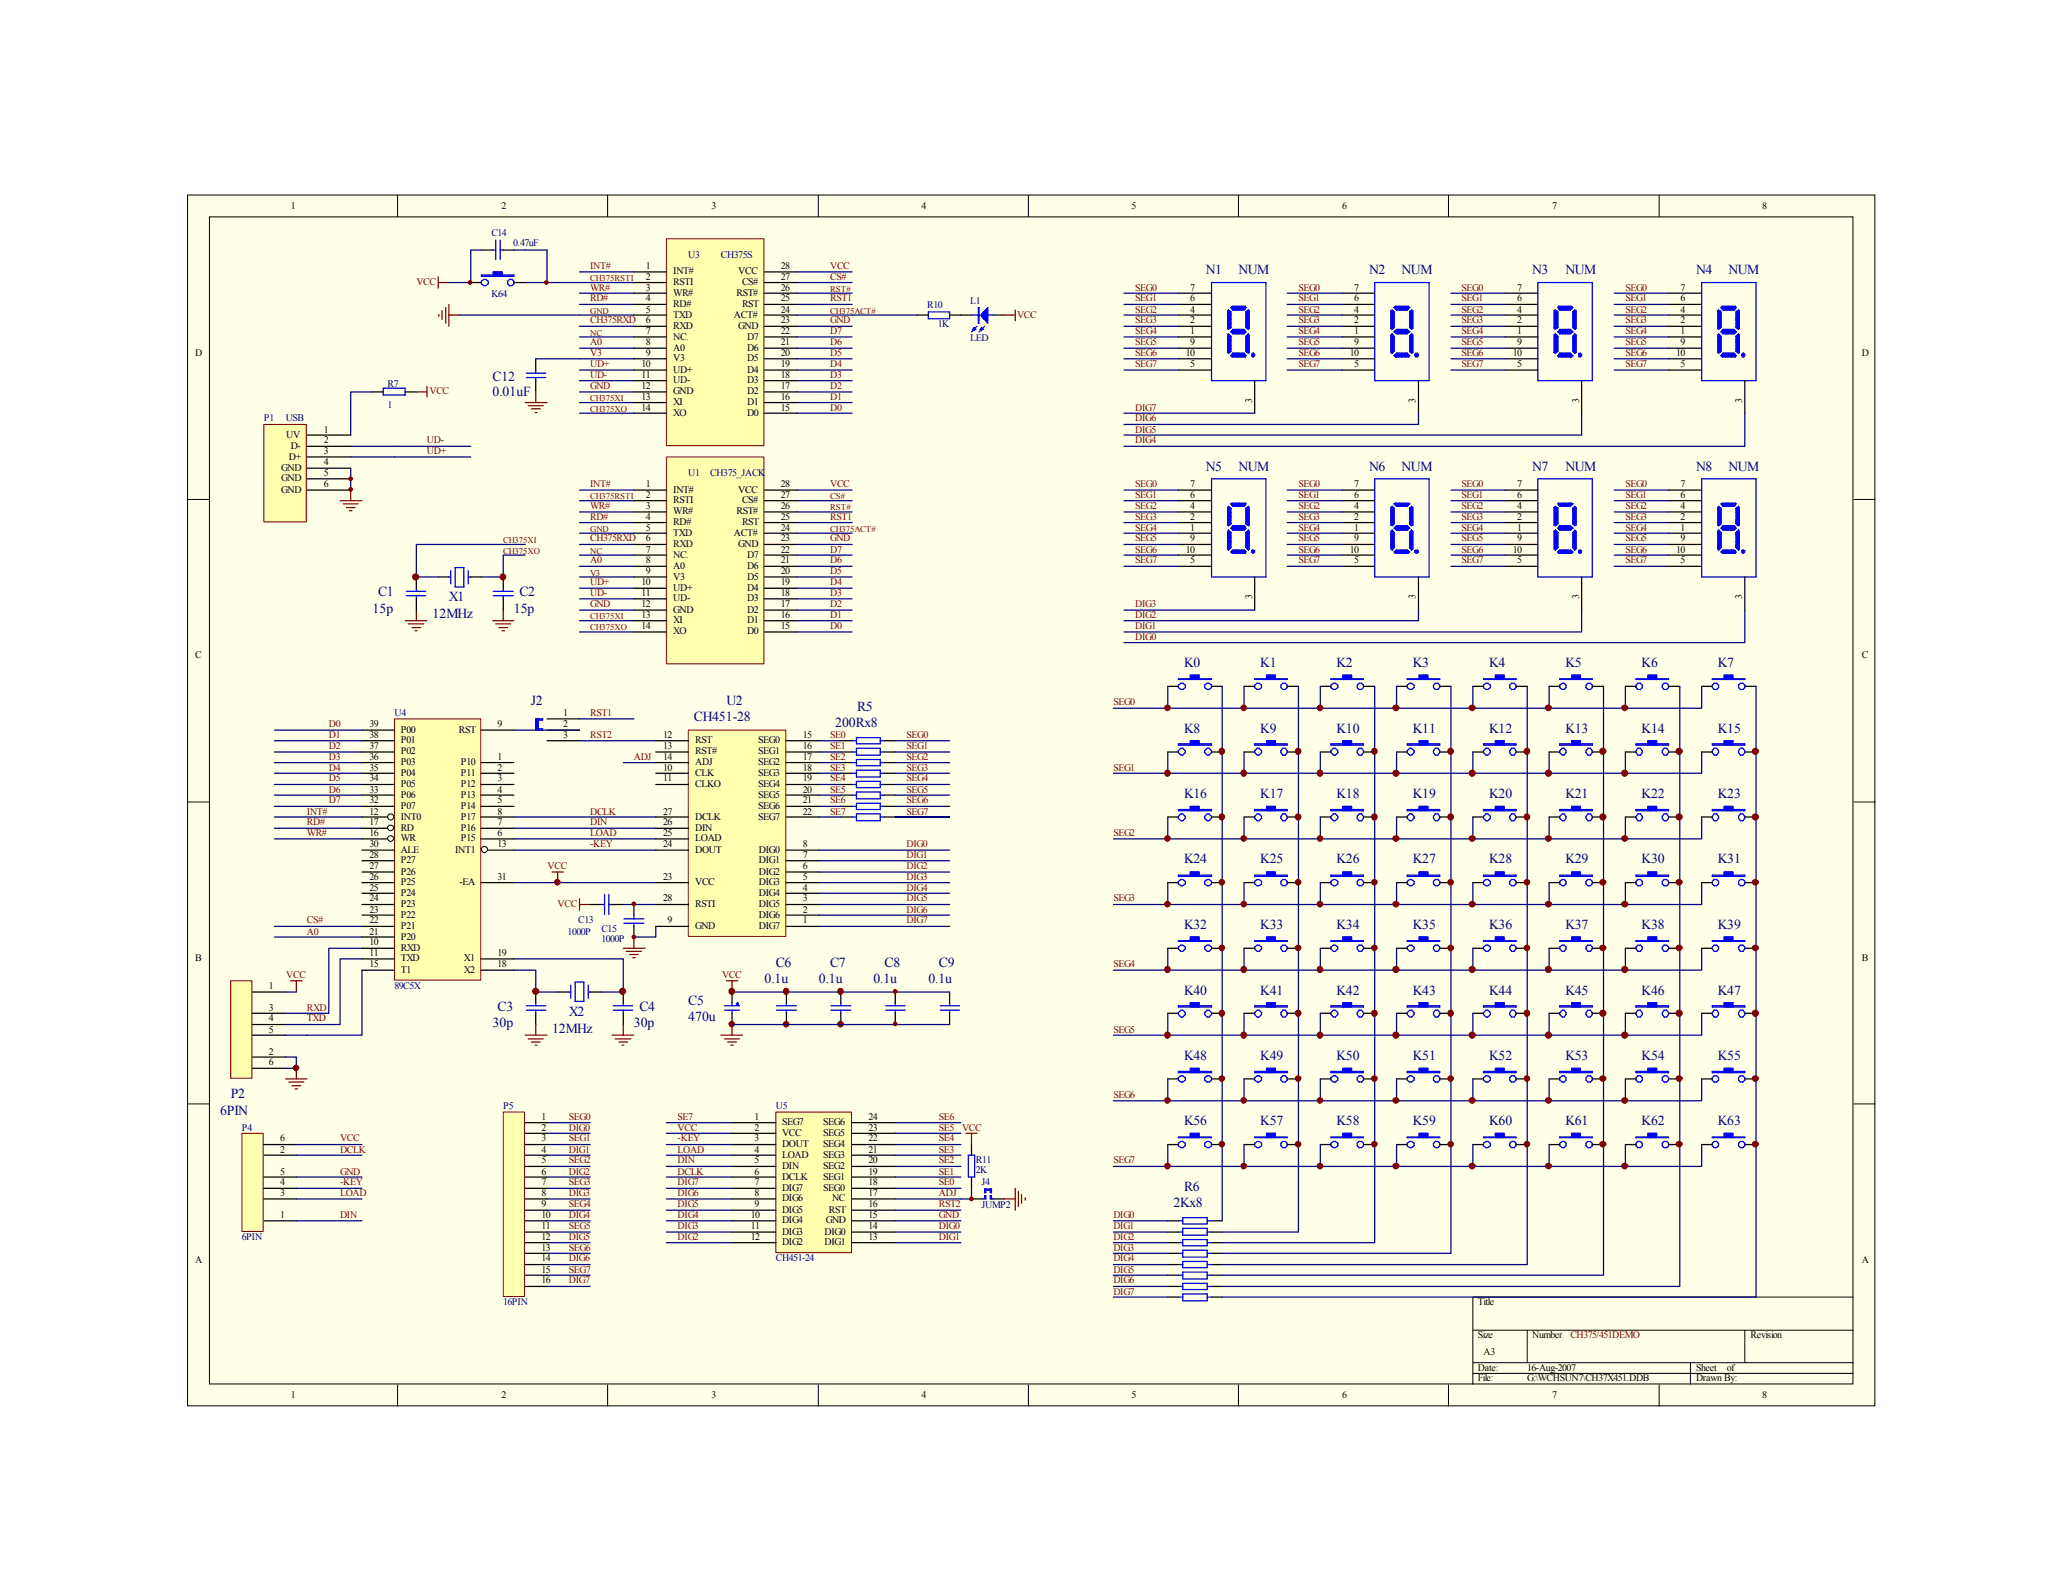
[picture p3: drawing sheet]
<svg xmlns="http://www.w3.org/2000/svg" width="279mm" height="216mm" viewBox="0 0 279 216" stroke-linecap="round" stroke-linejoin="round" font-family="sans-serif">
<defs><g id="words">
<g font-size="1.9" fill="#000080">
<text x="163.3" y="37.2">N1</text>
<text x="167.7" y="37.2">NUM</text>
<text x="185.4" y="37.2">N2</text>
<text x="189.8" y="37.2">NUM</text>
<text x="207.5" y="37.2">N3</text>
<text x="212" y="37.2">NUM</text>
<text x="229.7" y="37.2">N4</text>
<text x="234.1" y="37.2">NUM</text>
<text x="66.7" y="51.6">C12</text>
<text x="66.7" y="53.7">0.01uF</text>
<text x="163.3" y="63.8">N5</text>
<text x="167.7" y="63.8">NUM</text>
<text x="185.4" y="63.8">N6</text>
<text x="189.8" y="63.8">NUM</text>
<text x="207.5" y="63.8">N7</text>
<text x="212" y="63.8">NUM</text>
<text x="229.7" y="63.8">N8</text>
<text x="234.1" y="63.8">NUM</text>
<text x="50.5" y="83">15p</text>
<text x="51.2" y="80.8">C1</text>
<text x="58.6" y="83.7">12MHz</text>
<text x="60.8" y="81.4">X1</text>
<text x="69.6" y="83">15p</text>
<text x="70.4" y="80.8">C2</text>
<text x="71.9" y="95.5">J2</text>
<text x="98.4" y="95.5">U2</text>
<text x="160.4" y="90.3">K0</text>
<text x="170.7" y="90.3">K1</text>
<text x="181" y="90.3">K2</text>
<text x="191.3" y="90.3">K3</text>
<text x="201.7" y="90.3">K4</text>
<text x="212" y="90.3">K5</text>
<text x="222.3" y="90.3">K6</text>
<text x="232.7" y="90.3">K7</text>
<text x="94" y="97.7">CH451-28</text>
<text x="113.1" y="98.5">200Rx8</text>
<text x="116.1" y="96.3">R5</text>
<text x="160.4" y="99.2">K8</text>
<text x="170.7" y="99.2">K9</text>
<text x="181" y="99.2">K10</text>
<text x="191.3" y="99.2">K11</text>
<text x="201.7" y="99.2">K12</text>
<text x="212" y="99.2">K13</text>
<text x="222.3" y="99.2">K14</text>
<text x="232.7" y="99.2">K15</text>
<text x="160.4" y="108">K16</text>
<text x="170.7" y="108">K17</text>
<text x="181" y="108">K18</text>
<text x="191.3" y="108">K19</text>
<text x="201.7" y="108">K20</text>
<text x="212" y="108">K21</text>
<text x="222.3" y="108">K22</text>
<text x="232.7" y="108">K23</text>
<text x="160.4" y="116.9">K24</text>
<text x="170.7" y="116.9">K25</text>
<text x="181" y="116.9">K26</text>
<text x="191.3" y="116.9">K27</text>
<text x="201.7" y="116.9">K28</text>
<text x="212" y="116.9">K29</text>
<text x="222.3" y="116.9">K30</text>
<text x="232.7" y="116.9">K31</text>
<text x="160.4" y="125.8">K32</text>
<text x="170.7" y="125.8">K33</text>
<text x="181" y="125.8">K34</text>
<text x="191.3" y="125.8">K35</text>
<text x="201.7" y="125.8">K36</text>
<text x="212" y="125.8">K37</text>
<text x="222.3" y="125.8">K38</text>
<text x="232.7" y="125.8">K39</text>
<text x="105.1" y="131">C6</text>
<text x="112.4" y="131">C7</text>
<text x="119.8" y="131">C8</text>
<text x="127.2" y="131">C9</text>
<text x="67.4" y="136.9">C3</text>
<text x="77" y="137.7">X2</text>
<text x="86.6" y="136.9">C4</text>
<text x="93.2" y="136.1">C5</text>
<text x="103.5" y="133.2">0.1u</text>
<text x="110.9" y="133.2">0.1u</text>
<text x="118.3" y="133.2">0.1u</text>
<text x="125.7" y="133.2">0.1u</text>
<text x="160.4" y="134.7">K40</text>
<text x="170.7" y="134.7">K41</text>
<text x="181" y="134.7">K42</text>
<text x="191.3" y="134.7">K43</text>
<text x="201.7" y="134.7">K44</text>
<text x="212" y="134.7">K45</text>
<text x="222.3" y="134.7">K46</text>
<text x="232.7" y="134.7">K47</text>
<text x="66.7" y="139.1">30p</text>
<text x="74.8" y="139.9">12MHz</text>
<text x="85.9" y="139.1">30p</text>
<text x="93.2" y="138.3">470u</text>
<text x="160.4" y="143.5">K48</text>
<text x="170.7" y="143.5">K49</text>
<text x="181" y="143.5">K50</text>
<text x="191.3" y="143.5">K51</text>
<text x="201.7" y="143.5">K52</text>
<text x="212" y="143.5">K53</text>
<text x="222.3" y="143.5">K54</text>
<text x="232.7" y="143.5">K55</text>
<text x="31.2" y="148.7">P2</text>
<text x="29.8" y="151">6PIN</text>
<text x="160.4" y="152.4">K56</text>
<text x="170.7" y="152.4">K57</text>
<text x="181" y="152.4">K58</text>
<text x="191.3" y="152.4">K59</text>
<text x="201.7" y="152.4">K60</text>
<text x="212" y="152.4">K61</text>
<text x="222.3" y="152.4">K62</text>
<text x="232.7" y="152.4">K63</text>
<text x="160.4" y="161.3">R6</text>
<text x="158.9" y="163.5">2Kx8</text>
</g>
<g font-size="1.4">
<text x="39.4" y="28.3">1</text>
<text x="67.9" y="28.3">2</text>
<text x="96.4" y="28.3">3</text>
<text x="124.8" y="28.3">4</text>
<text x="153.2" y="28.3">5</text>
<text x="181.8" y="28.3">6</text>
<text x="210.2" y="28.3">7</text>
<text x="238.7" y="28.3">8</text>
<text x="87.5" y="36.4">1</text>
<text x="87.5" y="37.9">2</text>
<text x="87.5" y="39.4">3</text>
<text x="87.5" y="40.8">4</text>
<text x="91.2" y="37.2">INT#</text>
<text x="91.2" y="38.6">RSTI</text>
<text x="91.2" y="40.1">WR#</text>
<text x="91.2" y="41.6">RD#</text>
<text x="99.7" y="40.1">RST#</text>
<text x="100" y="37.2">VCC</text>
<text x="100.5" y="41.6">RST</text>
<text x="100.5" y="38.6">CS#</text>
<text x="105.7" y="39.4">26</text>
<text x="105.7" y="40.8">25</text>
<text x="105.7" y="37.9">27</text>
<text x="105.7" y="36.4">28</text>
<text x="161.2" y="40.8">6</text>
<text x="161.2" y="39.4">7</text>
<text x="183.4" y="40.8">6</text>
<text x="183.4" y="39.4">7</text>
<text x="205.5" y="40.8">6</text>
<text x="205.5" y="39.4">7</text>
<text x="227.6" y="40.8">6</text>
<text x="227.6" y="39.4">7</text>
<text x="87.5" y="45.3">7</text>
<text x="87.5" y="46.7">8</text>
<text x="87.5" y="42.3">5</text>
<text x="87.5" y="43.8">6</text>
<text x="91.2" y="46.1">NC.</text>
<text x="91.2" y="47.5">A0</text>
<text x="91.2" y="43.1">TXD</text>
<text x="91.2" y="44.5">RXD</text>
<text x="99.4" y="43.1">ACT#</text>
<text x="100" y="44.5">GND</text>
<text x="101.2" y="47.5">D6</text>
<text x="101.2" y="46.1">D7</text>
<text x="105.7" y="46.7">21</text>
<text x="105.7" y="45.3">22</text>
<text x="105.7" y="42.3">24</text>
<text x="105.7" y="43.8">23</text>
<text x="161.2" y="45.3">1</text>
<text x="161.2" y="43.8">2</text>
<text x="161.2" y="42.3">4</text>
<text x="161.2" y="46.7">9</text>
<text x="183.4" y="45.3">1</text>
<text x="183.4" y="43.8">2</text>
<text x="183.4" y="42.3">4</text>
<text x="183.4" y="46.7">9</text>
<text x="205.5" y="45.3">1</text>
<text x="205.5" y="43.8">2</text>
<text x="205.5" y="42.3">4</text>
<text x="205.5" y="46.7">9</text>
<text x="227.6" y="45.3">1</text>
<text x="227.6" y="43.8">2</text>
<text x="227.6" y="42.3">4</text>
<text x="227.6" y="46.7">9</text>
<text x="26.4" y="48.3">D</text>
<text x="86.9" y="49.7">10</text>
<text x="86.9" y="51.2">11</text>
<text x="86.9" y="52.7">12</text>
<text x="87.5" y="48.3">9</text>
<text x="91.2" y="48.9">V3</text>
<text x="91.2" y="50.5">UD+</text>
<text x="91.2" y="51.9">UD-</text>
<text x="91.2" y="53.4">GND</text>
<text x="101.2" y="48.9">D5</text>
<text x="101.2" y="53.4">D2</text>
<text x="101.2" y="50.5">D4</text>
<text x="101.2" y="51.9">D3</text>
<text x="105.7" y="48.3">20</text>
<text x="105.7" y="52.7">17</text>
<text x="105.7" y="49.7">19</text>
<text x="105.7" y="51.2">18</text>
<text x="160.6" y="48.3">10</text>
<text x="161.2" y="49.7">5</text>
<text x="182.8" y="48.3">10</text>
<text x="183.4" y="49.7">5</text>
<text x="204.9" y="48.3">10</text>
<text x="205.5" y="49.7">5</text>
<text x="227" y="48.3">10</text>
<text x="227.6" y="49.7">5</text>
<text x="252.1" y="48.3">D</text>
<text x="38.8" y="59.4">UV</text>
<text x="43.9" y="58.6">1</text>
<text x="86.9" y="55.6">14</text>
<text x="86.9" y="54.2">13</text>
<text x="91.2" y="56.4">XO</text>
<text x="91.2" y="54.9">XI</text>
<text x="101.2" y="54.9">D1</text>
<text x="101.2" y="56.4">D0</text>
<text x="105.7" y="54.2">16</text>
<text x="105.7" y="55.6">15</text>
<text x="169.6" y="54.5" transform="rotate(-90 169.6 54.5)">3</text>
<text x="191.7" y="54.5" transform="rotate(-90 191.7 54.5)">3</text>
<text x="213.9" y="54.5" transform="rotate(-90 213.9 54.5)">3</text>
<text x="236" y="54.5" transform="rotate(-90 236 54.5)">3</text>
<text x="38.1" y="63.8">GND</text>
<text x="38.1" y="65.2">GND</text>
<text x="39.1" y="62.3">D+</text>
<text x="39.4" y="60.8">D-</text>
<text x="43.9" y="60">2</text>
<text x="43.9" y="61.6">3</text>
<text x="43.9" y="63">4</text>
<text x="43.9" y="64.5">5</text>
<text x="43.9" y="66">6</text>
<text x="87.5" y="66">1</text>
<text x="105.7" y="66">28</text>
<text x="161.2" y="66">7</text>
<text x="183.4" y="66">7</text>
<text x="205.5" y="66">7</text>
<text x="227.6" y="66">7</text>
<text x="38.1" y="66.7">GND</text>
<text x="87.5" y="67.5">2</text>
<text x="87.5" y="68.9">3</text>
<text x="87.5" y="70.4">4</text>
<text x="87.5" y="71.9">5</text>
<text x="91.2" y="66.7">INT#</text>
<text x="91.2" y="68.2">RSTI</text>
<text x="91.2" y="69.7">WR#</text>
<text x="91.2" y="71.1">RD#</text>
<text x="99.7" y="69.7">RST#</text>
<text x="100" y="66.7">VCC</text>
<text x="100.5" y="71.1">RST</text>
<text x="100.5" y="68.2">CS#</text>
<text x="105.7" y="71.9">24</text>
<text x="105.7" y="68.9">26</text>
<text x="105.7" y="70.4">25</text>
<text x="105.7" y="67.5">27</text>
<text x="161.2" y="71.9">1</text>
<text x="161.2" y="70.4">2</text>
<text x="161.2" y="68.9">4</text>
<text x="161.2" y="67.5">6</text>
<text x="183.4" y="71.9">1</text>
<text x="183.4" y="70.4">2</text>
<text x="183.4" y="68.9">4</text>
<text x="183.4" y="67.5">6</text>
<text x="205.5" y="71.9">1</text>
<text x="205.5" y="70.4">2</text>
<text x="205.5" y="68.9">4</text>
<text x="205.5" y="67.5">6</text>
<text x="227.6" y="71.9">1</text>
<text x="227.6" y="70.4">2</text>
<text x="227.6" y="68.9">4</text>
<text x="227.6" y="67.5">6</text>
<text x="87.5" y="74.8">7</text>
<text x="87.5" y="76.3">8</text>
<text x="87.5" y="77.8">9</text>
<text x="87.5" y="73.3">6</text>
<text x="91.2" y="75.6">NC.</text>
<text x="91.2" y="77">A0</text>
<text x="91.2" y="72.6">TXD</text>
<text x="91.2" y="74.1">RXD</text>
<text x="99.4" y="72.6">ACT#</text>
<text x="100" y="74.1">GND</text>
<text x="101.2" y="77">D6</text>
<text x="101.2" y="75.6">D7</text>
<text x="105.7" y="76.3">21</text>
<text x="105.7" y="77.8">20</text>
<text x="105.7" y="74.8">22</text>
<text x="105.7" y="73.3">23</text>
<text x="160.6" y="74.8">10</text>
<text x="161.2" y="76.3">5</text>
<text x="161.2" y="73.3">9</text>
<text x="182.8" y="74.8">10</text>
<text x="183.4" y="76.3">5</text>
<text x="183.4" y="73.3">9</text>
<text x="204.9" y="74.8">10</text>
<text x="205.5" y="76.3">5</text>
<text x="205.5" y="73.3">9</text>
<text x="227" y="74.8">10</text>
<text x="227.6" y="76.3">5</text>
<text x="227.6" y="73.3">9</text>
<text x="86.9" y="79.2">10</text>
<text x="86.9" y="80.8">11</text>
<text x="86.9" y="82.2">12</text>
<text x="86.9" y="83.7">13</text>
<text x="91.2" y="78.6">V3</text>
<text x="91.2" y="80">UD+</text>
<text x="91.2" y="81.4">UD-</text>
<text x="91.2" y="83">GND</text>
<text x="101.2" y="78.6">D5</text>
<text x="101.2" y="83">D2</text>
<text x="101.2" y="80">D4</text>
<text x="101.2" y="81.4">D3</text>
<text x="105.7" y="82.2">17</text>
<text x="105.7" y="83.7">16</text>
<text x="105.7" y="79.2">19</text>
<text x="105.7" y="80.8">18</text>
<text x="169.6" y="81.1" transform="rotate(-90 169.6 81.1)">3</text>
<text x="191.7" y="81.1" transform="rotate(-90 191.7 81.1)">3</text>
<text x="213.9" y="81.1" transform="rotate(-90 213.9 81.1)">3</text>
<text x="236" y="81.1" transform="rotate(-90 236 81.1)">3</text>
<text x="26.4" y="89.2">C</text>
<text x="86.9" y="85.2">14</text>
<text x="91.2" y="85.9">XO</text>
<text x="91.2" y="84.4">XI</text>
<text x="101.2" y="84.4">D1</text>
<text x="101.2" y="85.9">D0</text>
<text x="105.7" y="85.2">15</text>
<text x="252.1" y="89.2">C</text>
<text x="50" y="98.5">39</text>
<text x="50" y="100">38</text>
<text x="50" y="101.4">37</text>
<text x="54.3" y="99.2">P00</text>
<text x="54.3" y="100.7">P01</text>
<text x="62.1" y="99.2">RST</text>
<text x="67.4" y="98.5">9</text>
<text x="76.3" y="98.5">2</text>
<text x="76.3" y="97">1</text>
<text x="76.3" y="100">3</text>
<text x="89.8" y="100">12</text>
<text x="89.8" y="101.4">13</text>
<text x="94.1" y="100.7">RST</text>
<text x="102.7" y="100.7">SEG0</text>
<text x="108.7" y="101.4">16</text>
<text x="108.7" y="100">15</text>
<text x="50" y="103">36</text>
<text x="50" y="104.4">35</text>
<text x="50" y="105.8">34</text>
<text x="50" y="107.4">33</text>
<text x="54.3" y="102.2">P02</text>
<text x="54.3" y="103.6">P03</text>
<text x="54.3" y="105.2">P04</text>
<text x="54.3" y="106.6">P05</text>
<text x="62.4" y="106.6">P12</text>
<text x="62.4" y="105.2">P11</text>
<text x="62.4" y="103.6">P10</text>
<text x="67.4" y="107.4">4</text>
<text x="67.4" y="105.8">3</text>
<text x="67.4" y="104.4">2</text>
<text x="67.4" y="103">1</text>
<text x="89.8" y="104.4">10</text>
<text x="89.8" y="105.8">11</text>
<text x="89.8" y="103">14</text>
<text x="94.1" y="105.2">CLK</text>
<text x="94.1" y="106.6">CLKO</text>
<text x="94.1" y="103.6">ADJ</text>
<text x="94.1" y="102.2">RST#</text>
<text x="102.7" y="103.6">SEG2</text>
<text x="102.7" y="102.2">SEG1</text>
<text x="102.7" y="106.6">SEG4</text>
<text x="102.7" y="105.2">SEG3</text>
<text x="108.7" y="107.4">20</text>
<text x="108.7" y="103">17</text>
<text x="108.7" y="105.8">19</text>
<text x="108.7" y="104.4">18</text>
<text x="50" y="111.8">17</text>
<text x="50" y="113.3">16</text>
<text x="50" y="110.3">12</text>
<text x="50" y="108.8">32</text>
<text x="54.3" y="112.5">RD</text>
<text x="54.3" y="114">WR</text>
<text x="54.3" y="111.1">INT0</text>
<text x="54.3" y="108.1">P06</text>
<text x="54.3" y="109.6">P07</text>
<text x="62.4" y="114">P15</text>
<text x="62.4" y="112.5">P16</text>
<text x="62.4" y="111.1">P17</text>
<text x="62.4" y="109.6">P14</text>
<text x="62.4" y="108.1">P13</text>
<text x="67.4" y="113.3">6</text>
<text x="67.4" y="111.8">7</text>
<text x="67.4" y="110.3">8</text>
<text x="67.4" y="108.8">5</text>
<text x="89.8" y="111.8">26</text>
<text x="89.8" y="113.3">25</text>
<text x="89.8" y="110.3">27</text>
<text x="94.1" y="112.5">DIN</text>
<text x="94.1" y="114">LOAD</text>
<text x="94.1" y="111.1">DCLK</text>
<text x="102.7" y="109.6">SEG6</text>
<text x="102.7" y="108.1">SEG5</text>
<text x="102.7" y="111.1">SEG7</text>
<text x="108.7" y="108.8">21</text>
<text x="108.7" y="110.3">22</text>
<text x="50" y="116.2">28</text>
<text x="50" y="114.7">30</text>
<text x="50" y="117.7">27</text>
<text x="50" y="119.2">26</text>
<text x="54.3" y="116.9">P27</text>
<text x="54.3" y="115.5">ALE</text>
<text x="54.3" y="118.4">P26</text>
<text x="54.3" y="119.9">P25</text>
<text x="61.6" y="115.5">INT1</text>
<text x="62.2" y="119.9">-EA</text>
<text x="67.4" y="119.2">31</text>
<text x="67.4" y="114.7">13</text>
<text x="89.8" y="114.7">24</text>
<text x="89.8" y="119.2">23</text>
<text x="94.1" y="115.5">DOUT</text>
<text x="94.1" y="119.9">VCC</text>
<text x="102.8" y="116.9">DIG1</text>
<text x="102.8" y="115.5">DIG0</text>
<text x="102.8" y="119.9">DIG3</text>
<text x="102.8" y="118.4">DIG2</text>
<text x="108.7" y="116.2">7</text>
<text x="108.7" y="114.7">8</text>
<text x="108.7" y="119.2">5</text>
<text x="108.7" y="117.7">6</text>
<text x="50" y="120.6">25</text>
<text x="50" y="122.1">24</text>
<text x="50" y="123.6">23</text>
<text x="50" y="125.1">22</text>
<text x="54.3" y="121.4">P24</text>
<text x="54.3" y="122.9">P23</text>
<text x="54.3" y="124.4">P22</text>
<text x="54.3" y="125.8">P21</text>
<text x="89.8" y="122.1">28</text>
<text x="90.4" y="125.1">9</text>
<text x="94.1" y="125.8">GND</text>
<text x="94.1" y="122.9">RSTI</text>
<text x="102.8" y="125.8">DIG7</text>
<text x="102.8" y="124.4">DIG6</text>
<text x="102.8" y="122.9">DIG5</text>
<text x="102.8" y="121.4">DIG4</text>
<text x="108.7" y="125.1">1</text>
<text x="108.7" y="123.6">2</text>
<text x="108.7" y="122.1">3</text>
<text x="108.7" y="120.6">4</text>
<text x="26.4" y="130.1">B</text>
<text x="50" y="131">15</text>
<text x="50" y="129.5">11</text>
<text x="50" y="128">10</text>
<text x="50" y="126.6">21</text>
<text x="54.3" y="131.7">T1</text>
<text x="54.3" y="130.2">TXD</text>
<text x="54.3" y="128.8">RXD</text>
<text x="54.3" y="127.3">P20</text>
<text x="62.8" y="130.2">X1</text>
<text x="62.8" y="131.7">X2</text>
<text x="67.4" y="129.5">19</text>
<text x="67.4" y="131">18</text>
<text x="252.1" y="130.1">B</text>
<text x="36.4" y="133.9">1</text>
<text x="36.4" y="136.9">3</text>
<text x="36.4" y="142.8">2</text>
<text x="36.4" y="138.3">4</text>
<text x="36.4" y="139.9">5</text>
<text x="36.4" y="144.3">6</text>
<text x="37.9" y="154.6">6</text>
<text x="73.3" y="151.7">1</text>
<text x="73.3" y="153.2">2</text>
<text x="73.3" y="154.6">3</text>
<text x="102.2" y="151.7">1</text>
<text x="102.2" y="153.2">2</text>
<text x="102.2" y="154.6">3</text>
<text x="105.9" y="152.4">SEG7</text>
<text x="105.9" y="153.9">VCC</text>
<text x="105.9" y="155.4">DOUT</text>
<text x="111.5" y="155.4">SEG4</text>
<text x="111.5" y="153.9">SEG5</text>
<text x="111.5" y="152.4">SEG6</text>
<text x="117.6" y="154.6">22</text>
<text x="117.6" y="153.2">23</text>
<text x="117.6" y="151.7">24</text>
<text x="37.9" y="156.1">2</text>
<text x="37.9" y="160.5">4</text>
<text x="37.9" y="159.1">5</text>
<text x="73.3" y="156.1">4</text>
<text x="73.3" y="157.6">5</text>
<text x="73.3" y="159.1">6</text>
<text x="73.3" y="160.5">7</text>
<text x="102.2" y="156.1">4</text>
<text x="102.2" y="157.6">5</text>
<text x="102.2" y="159.1">6</text>
<text x="102.2" y="160.5">7</text>
<text x="105.9" y="156.9">LOAD</text>
<text x="105.9" y="158.3">DIN</text>
<text x="105.9" y="159.9">DCLK</text>
<text x="105.9" y="161.3">DIG7</text>
<text x="111.5" y="161.3">SEG0</text>
<text x="111.5" y="159.9">SEG1</text>
<text x="111.5" y="158.3">SEG2</text>
<text x="111.5" y="156.9">SEG3</text>
<text x="117.6" y="160.5">18</text>
<text x="117.6" y="159.1">19</text>
<text x="117.6" y="157.6">20</text>
<text x="117.6" y="156.1">21</text>
<text x="37.9" y="165">1</text>
<text x="37.9" y="162.1">3</text>
<text x="73.3" y="162.1">8</text>
<text x="73.3" y="163.5">9</text>
<text x="73.3" y="165">10</text>
<text x="73.3" y="166.5">11</text>
<text x="73.3" y="168">12</text>
<text x="101.7" y="165">10</text>
<text x="101.7" y="166.5">11</text>
<text x="101.7" y="168">12</text>
<text x="102.2" y="162.1">8</text>
<text x="102.2" y="163.5">9</text>
<text x="105.9" y="162.7">DIG6</text>
<text x="105.9" y="164.3">DIG5</text>
<text x="105.9" y="165.7">DIG4</text>
<text x="105.9" y="167.2">DIG3</text>
<text x="111.7" y="167.2">DIG0</text>
<text x="111.8" y="165.7">GND</text>
<text x="112.3" y="164.3">RST</text>
<text x="112.7" y="162.7">NC</text>
<text x="117.6" y="168">13</text>
<text x="117.6" y="166.5">14</text>
<text x="117.6" y="163.5">16</text>
<text x="117.6" y="165">15</text>
<text x="117.6" y="162.1">17</text>
<text x="26.4" y="171">A</text>
<text x="73.3" y="169.4">13</text>
<text x="73.3" y="170.9">14</text>
<text x="73.3" y="172.4">15</text>
<text x="73.3" y="173.8">16</text>
<text x="105.9" y="168.7">DIG2</text>
<text x="111.7" y="168.7">DIG1</text>
<text x="252.1" y="171">A</text>
<text x="200.2" y="176.8">Title</text>
<text x="200.2" y="181.3">Size</text>
<text x="200.2" y="185.7">Date:</text>
<text x="200.9" y="183.5">A3</text>
<text x="206.8" y="185.7">16-Aug-2007</text>
<text x="207.5" y="181.3">Number</text>
<text x="229.7" y="185.7">Sheet</text>
<text x="233.8" y="185.7">of</text>
<text x="237.1" y="181.3">Revision</text>
<text x="39.4" y="189.4">1</text>
<text x="67.9" y="189.4">2</text>
<text x="96.4" y="189.4">3</text>
<text x="124.8" y="189.4">4</text>
<text x="153.2" y="189.4">5</text>
<text x="181.8" y="189.4">6</text>
<text x="200.2" y="187.1">File:</text>
<text x="206.8" y="187.1">G:\WCHSUN7\CH37X451.DDB</text>
<text x="210.2" y="189.4">7</text>
<text x="229.7" y="187.1">Drawn By:</text>
<text x="238.7" y="189.4">8</text>
</g>
<g font-size="1.4" fill="#000080">
<text x="66.5" y="32">C14</text>
<text x="69.5" y="33.3">0.47uF</text>
<text x="93.2" y="35">U3</text>
<text x="97.6" y="35">CH375S</text>
<text x="66.5" y="40.2">K64</text>
<text x="125.6" y="41.7">R10</text>
<text x="131.4" y="41.1">L1</text>
<text x="127" y="44.3">1K</text>
<text x="131.4" y="46.1">LED</text>
<text x="52.5" y="52.4">R7</text>
<text x="35.7" y="57.1">P1</text>
<text x="38.7" y="57.1">USB</text>
<text x="52.5" y="55.2">1</text>
<text x="93.2" y="64.5">U1</text>
<text x="96.2" y="64.5">CH375_JACK</text>
<text x="53.4" y="97">U4</text>
<text x="78.3" y="125.1">C13</text>
<text x="76.9" y="126.6">1000P</text>
<text x="81.4" y="126.2">C15</text>
<text x="81.4" y="127.6">1000P</text>
<text x="53.4" y="133.9">89C5X</text>
<text x="32.8" y="153.2">P4</text>
<text x="68.2" y="150.2">P5</text>
<text x="105.1" y="150.2">U5</text>
<text x="132.2" y="157.5">R11</text>
<text x="132.2" y="158.9">2K</text>
<text x="132.9" y="160.5">J4</text>
<text x="32.8" y="168">6PIN</text>
<text x="132.9" y="163.7">JUMP2</text>
<text x="105.1" y="170.9">CH451-24</text>
<text x="68.2" y="176.7">16PIN</text>
</g>
<g font-size="1.4" fill="#800000">
<text x="56.4" y="38.6">VCC</text>
<text x="79.9" y="36.4">INT#</text>
<text x="79.9" y="39.4">WR#</text>
<text x="79.9" y="40.8">RD#</text>
<text x="112.4" y="36.4">VCC</text>
<text x="112.4" y="37.9">CS#</text>
<text x="112.4" y="40.8">RST1</text>
<text x="153.8" y="39.4">SEG0</text>
<text x="153.8" y="40.8">SEG1</text>
<text x="175.9" y="40.8">SEG1</text>
<text x="175.9" y="39.4">SEG0</text>
<text x="198" y="40.8">SEG1</text>
<text x="198" y="39.4">SEG0</text>
<text x="220.1" y="40.8">SEG1</text>
<text x="220.1" y="39.4">SEG0</text>
<text x="79.9" y="43.8">CH375RXD</text>
<text x="79.9" y="46.7">A0</text>
<text x="112.4" y="46.7">D6</text>
<text x="112.4" y="45.3">D7</text>
<text x="112.4" y="43.8">GND</text>
<text x="137.8" y="43.1">VCC</text>
<text x="153.8" y="42.3">SEG2</text>
<text x="153.8" y="43.8">SEG3</text>
<text x="153.8" y="45.3">SEG4</text>
<text x="153.8" y="46.7">SEG5</text>
<text x="175.9" y="46.7">SEG5</text>
<text x="175.9" y="45.3">SEG4</text>
<text x="175.9" y="43.8">SEG3</text>
<text x="175.9" y="42.3">SEG2</text>
<text x="198" y="46.7">SEG5</text>
<text x="198" y="45.3">SEG4</text>
<text x="198" y="43.8">SEG3</text>
<text x="198" y="42.3">SEG2</text>
<text x="220.1" y="46.7">SEG5</text>
<text x="220.1" y="45.3">SEG4</text>
<text x="220.1" y="43.8">SEG3</text>
<text x="220.1" y="42.3">SEG2</text>
<text x="58.2" y="53.4">VCC</text>
<text x="79.9" y="49.7">UD+</text>
<text x="79.9" y="51.2">UD-</text>
<text x="79.9" y="52.7">GND</text>
<text x="79.9" y="48.3">V3</text>
<text x="112.4" y="52.7">D2</text>
<text x="112.4" y="51.2">D3</text>
<text x="112.4" y="49.7">D4</text>
<text x="112.4" y="48.3">D5</text>
<text x="153.8" y="48.3">SEG6</text>
<text x="153.8" y="49.7">SEG7</text>
<text x="175.9" y="49.7">SEG7</text>
<text x="175.9" y="48.3">SEG6</text>
<text x="198" y="49.7">SEG7</text>
<text x="198" y="48.3">SEG6</text>
<text x="220.1" y="49.7">SEG7</text>
<text x="220.1" y="48.3">SEG6</text>
<text x="112.4" y="55.6">D0</text>
<text x="112.4" y="54.2">D1</text>
<text x="153.8" y="55.6">DIG7</text>
<text x="153.8" y="57.1">DIG6</text>
<text x="153.8" y="58.6">DIG5</text>
<text x="57.8" y="60">UD-</text>
<text x="57.8" y="61.6">UD+</text>
<text x="79.9" y="66">INT#</text>
<text x="112.4" y="66">VCC</text>
<text x="153.8" y="66">SEG0</text>
<text x="153.8" y="60">DIG4</text>
<text x="175.9" y="66">SEG0</text>
<text x="198" y="66">SEG0</text>
<text x="220.1" y="66">SEG0</text>
<text x="79.9" y="68.9">WR#</text>
<text x="79.9" y="70.4">RD#</text>
<text x="112.4" y="70.4">RST1</text>
<text x="153.8" y="71.9">SEG4</text>
<text x="153.8" y="70.4">SEG3</text>
<text x="153.8" y="68.9">SEG2</text>
<text x="153.8" y="67.5">SEG1</text>
<text x="175.9" y="71.9">SEG4</text>
<text x="175.9" y="70.4">SEG3</text>
<text x="175.9" y="68.9">SEG2</text>
<text x="175.9" y="67.5">SEG1</text>
<text x="198" y="71.9">SEG4</text>
<text x="198" y="70.4">SEG3</text>
<text x="198" y="68.9">SEG2</text>
<text x="198" y="67.5">SEG1</text>
<text x="220.1" y="71.9">SEG4</text>
<text x="220.1" y="70.4">SEG3</text>
<text x="220.1" y="68.9">SEG2</text>
<text x="220.1" y="67.5">SEG1</text>
<text x="79.9" y="73.3">CH375RXD</text>
<text x="79.9" y="76.3">A0</text>
<text x="112.4" y="77.8">D5</text>
<text x="112.4" y="76.3">D6</text>
<text x="112.4" y="74.8">D7</text>
<text x="112.4" y="73.3">GND</text>
<text x="153.8" y="76.3">SEG7</text>
<text x="153.8" y="74.8">SEG6</text>
<text x="153.8" y="73.3">SEG5</text>
<text x="175.9" y="76.3">SEG7</text>
<text x="175.9" y="74.8">SEG6</text>
<text x="175.9" y="73.3">SEG5</text>
<text x="198" y="76.3">SEG7</text>
<text x="198" y="74.8">SEG6</text>
<text x="198" y="73.3">SEG5</text>
<text x="220.1" y="76.3">SEG7</text>
<text x="220.1" y="74.8">SEG6</text>
<text x="220.1" y="73.3">SEG5</text>
<text x="79.9" y="79.2">UD+</text>
<text x="79.9" y="80.8">UD-</text>
<text x="79.9" y="82.2">GND</text>
<text x="112.4" y="83.7">D1</text>
<text x="112.4" y="82.2">D2</text>
<text x="112.4" y="80.8">D3</text>
<text x="112.4" y="79.2">D4</text>
<text x="153.8" y="82.2">DIG3</text>
<text x="153.8" y="83.7">DIG2</text>
<text x="112.4" y="85.2">D0</text>
<text x="153.8" y="85.2">DIG1</text>
<text x="153.8" y="86.7">DIG0</text>
<text x="150.8" y="95.5">SEG0</text>
<text x="44.5" y="98.5">D0</text>
<text x="44.5" y="100">D1</text>
<text x="44.5" y="101.4">D2</text>
<text x="79.9" y="100">RST2</text>
<text x="79.9" y="97">RST1</text>
<text x="112.4" y="100">SE0</text>
<text x="112.4" y="101.4">SE1</text>
<text x="122.8" y="101.4">SEG1</text>
<text x="122.8" y="100">SEG0</text>
<text x="44.5" y="103">D3</text>
<text x="44.5" y="104.4">D4</text>
<text x="44.5" y="105.8">D5</text>
<text x="44.5" y="107.4">D6</text>
<text x="85.9" y="103">ADJ</text>
<text x="112.4" y="103">SE2</text>
<text x="112.4" y="104.4">SE3</text>
<text x="112.4" y="105.8">SE4</text>
<text x="112.4" y="107.4">SE5</text>
<text x="122.8" y="107.4">SEG5</text>
<text x="122.8" y="105.8">SEG4</text>
<text x="122.8" y="104.4">SEG3</text>
<text x="122.8" y="103">SEG2</text>
<text x="150.8" y="104.4">SEG1</text>
<text x="41.6" y="111.8">RD#</text>
<text x="41.6" y="113.3">WR#</text>
<text x="41.6" y="110.3">INT#</text>
<text x="44.5" y="108.8">D7</text>
<text x="79.9" y="113.3">LOAD</text>
<text x="79.9" y="111.8">DIN</text>
<text x="79.9" y="110.3">DCLK</text>
<text x="112.4" y="108.8">SE6</text>
<text x="112.4" y="110.3">SE7</text>
<text x="122.8" y="110.3">SEG7</text>
<text x="122.8" y="108.8">SEG6</text>
<text x="150.8" y="113.3">SEG2</text>
<text x="74.2" y="117.7">VCC</text>
<text x="79.9" y="114.7">-KEY</text>
<text x="122.8" y="119.2">DIG3</text>
<text x="122.8" y="117.7">DIG2</text>
<text x="122.8" y="116.2">DIG1</text>
<text x="122.8" y="114.7">DIG0</text>
<text x="41.6" y="125.1">CS#</text>
<text x="75.5" y="122.9">VCC</text>
<text x="122.8" y="125.1">DIG7</text>
<text x="122.8" y="123.6">DIG6</text>
<text x="122.8" y="122.1">DIG5</text>
<text x="122.8" y="120.7">DIG4</text>
<text x="150.8" y="122.1">SEG3</text>
<text x="41.6" y="126.6">A0</text>
<text x="150.8" y="131">SEG4</text>
<text x="38.8" y="132.5">VCC</text>
<text x="41.6" y="136.9">RXD</text>
<text x="97.8" y="132.5">VCC</text>
<text x="41.6" y="138.3">TXD</text>
<text x="150.8" y="139.9">SEG5</text>
<text x="150.8" y="148.8">SEG6</text>
<text x="46.1" y="154.6">VCC</text>
<text x="77" y="151.7">SEG0</text>
<text x="77" y="154.6">SEG1</text>
<text x="77" y="153.2">DIG0</text>
<text x="91.8" y="151.7">SE7</text>
<text x="91.8" y="153.2">VCC</text>
<text x="91.8" y="154.6">-KEY</text>
<text x="127.2" y="154.6">SE4</text>
<text x="127.2" y="153.2">SE5</text>
<text x="127.2" y="151.7">SE6</text>
<text x="130.3" y="153.2">VCC</text>
<text x="46.1" y="156.1">DCLK</text>
<text x="46.1" y="160.5">-KEY</text>
<text x="46.1" y="159.1">GND</text>
<text x="77" y="157.6">SEG2</text>
<text x="77" y="160.5">SEG3</text>
<text x="77" y="156.1">DIG1</text>
<text x="77" y="159.1">DIG2</text>
<text x="91.8" y="160.5">DIG7</text>
<text x="91.8" y="156.1">LOAD</text>
<text x="91.8" y="159.1">DCLK</text>
<text x="91.8" y="157.6">DIN</text>
<text x="127.2" y="160.5">SE0</text>
<text x="127.2" y="159.1">SE1</text>
<text x="127.2" y="157.6">SE2</text>
<text x="127.2" y="156.1">SE3</text>
<text x="150.8" y="157.6">SEG7</text>
<text x="46.1" y="165">DIN</text>
<text x="46.1" y="162.1">LOAD</text>
<text x="77" y="163.5">SEG4</text>
<text x="77" y="166.5">SEG5</text>
<text x="77" y="162.1">DIG3</text>
<text x="77" y="165">DIG4</text>
<text x="77" y="168">DIG5</text>
<text x="91.8" y="168">DIG2</text>
<text x="91.8" y="166.5">DIG3</text>
<text x="91.8" y="165">DIG4</text>
<text x="91.8" y="163.5">DIG5</text>
<text x="91.8" y="162.1">DIG6</text>
<text x="127.2" y="166.5">DIG0</text>
<text x="127.2" y="168">DIG1</text>
<text x="127.2" y="163.5">RST2</text>
<text x="127.2" y="165">GND</text>
<text x="127.2" y="162.1">ADJ</text>
<text x="150.8" y="168">DIG2</text>
<text x="150.8" y="166.5">DIG1</text>
<text x="150.8" y="165">DIG0</text>
<text x="77" y="169.4">SEG6</text>
<text x="77" y="172.4">SEG7</text>
<text x="77" y="170.9">DIG6</text>
<text x="77" y="173.8">DIG7</text>
<text x="150.8" y="173.8">DIG6</text>
<text x="150.8" y="172.4">DIG5</text>
<text x="150.8" y="170.9">DIG4</text>
<text x="150.8" y="169.4">DIG3</text>
<text x="150.8" y="175.3">DIG7</text>
<text x="212.7" y="181.3">CH375/451DEMO</text>
</g>
<g font-size="1.2" fill="#800000">
<text x="79.9" y="38">CH375RSTI</text>
<text x="112.4" y="39.5">RST#</text>
<text x="79.9" y="45.5">NC</text>
<text x="79.9" y="42.5">GND</text>
<text x="112.4" y="42.5">CH375ACT#</text>
<text x="79.9" y="54.3">CH375XI</text>
<text x="79.9" y="55.8">CH375XO</text>
<text x="79.9" y="67.6">CH375RSTI</text>
<text x="112.4" y="69.1">RST#</text>
<text x="112.4" y="67.6">CS#</text>
<text x="68.2" y="73.5">CH375XI</text>
<text x="68.2" y="75">CH375XO</text>
<text x="79.9" y="78">V3</text>
<text x="79.9" y="75">NC</text>
<text x="79.9" y="72.1">GND</text>
<text x="112.4" y="72.1">CH375ACT#</text>
<text x="79.9" y="83.8">CH375XI</text>
<text x="79.9" y="85.3">CH375XO</text>
</g>
</g></defs>
<path d="M25.4 26.4h228.5v164h-228.5z" fill="#ffffe8"/>
<g fill="none" stroke="#000" stroke-width=".14">
<path d="M25.4 26.4h228.5v164h-228.5zM28.4 29.4h222.6v158.1h-222.6zM53.8 26.4v3M82.3 26.4v3M110.8 26.4v3M139.3 26.4v3M167.7 26.4v3M196.2 26.4v3M224.7 26.4v3M25.4 67.6h3M251 67.6h3M25.4 108.6h3"/>
<path d="M251 108.6h3M25.4 149.5h3M251 149.5h3M251 175.7h-51.5v11.8M53.8 187.5v3M82.3 187.5v3M110.8 187.5v3M139.3 187.5v3M167.7 187.5v3M196.2 187.5v3M199.5 180.2h51.5M199.5 184.6h51.5"/>
<path d="M199.5 186h51.5M206.8 180.2v4.4M224.7 187.5v3M228.9 184.6v2.9M236.3 180.2v4.4"/>
</g>
<path d="M31.3 132.9h2.8v13.1h-2.8z" fill="#ffffb0"/>
<path d="M31.2 132.8h2.9v13.2h-2.9z" fill="none" stroke="#800000" stroke-width=".14"/>
<g fill="none" stroke="#000" stroke-width=".17">
<path d="M159.6 39.7h4.5M181.8 39.7h4.4M203.9 39.7h4.4M226 39.7h4.5M159.6 45.6h4.5M159.6 44.2h4.5M159.6 42.7h4.5M159.6 50.1h4.5M159.6 41.2h4.5M159.6 47.2h4.5M159.6 48.6h4.5M169.9 51.6v4.4"/>
<path d="M181.8 45.6h4.4M181.8 44.2h4.4M181.8 42.7h4.4M181.8 50.1h4.4M181.8 41.2h4.4M181.8 47.2h4.4M181.8 48.6h4.4M192.1 51.6v4.4M203.9 45.6h4.4M203.9 44.2h4.4M203.9 42.7h4.4M203.9 50.1h4.4"/>
<path d="M203.9 41.2h4.4M203.9 47.2h4.4M203.9 48.6h4.4M214.2 51.6v4.4M226 45.6h4.5M226 44.2h4.5M226 42.7h4.5M226 50.1h4.5M226 41.2h4.5M226 47.2h4.5M226 48.6h4.5M236.3 51.6v4.4"/>
<path d="M159.6 72.2h4.5M159.6 70.8h4.5M159.6 69.3h4.5M159.6 76.7h4.5M159.6 67.8h4.5M159.6 66.4h4.5M159.6 73.7h4.5M159.6 75.2h4.5M169.9 78.1v4.5M181.8 72.2h4.4M181.8 70.8h4.4M181.8 69.3h4.4"/>
<path d="M181.8 76.7h4.4M181.8 67.8h4.4M181.8 66.4h4.4M181.8 73.7h4.4M181.8 75.2h4.4M192.1 78.1v4.5M203.9 72.2h4.4M203.9 70.8h4.4M203.9 69.3h4.4M203.9 76.7h4.4M203.9 67.8h4.4M203.9 66.4h4.4"/>
<path d="M203.9 73.7h4.4M203.9 75.2h4.4M214.2 78.1v4.5M226 72.2h4.5M226 70.8h4.5M226 69.3h4.5M226 76.7h4.5M226 67.8h4.5M226 66.4h4.5M226 73.7h4.5M226 75.2h4.5M236.3 78.1v4.5"/>
<path d="M74.1 98.9h4.4M74.1 97.4h4.4M158.2 93h1.4M164.1 93h1.4M168.5 93h1.4M174.3 93h1.6M178.8 93h1.5M184.7 93h1.5M189.1 93h1.5M195 93h1.5M199.5 93h1.4M205.3 93h1.5"/>
<path d="M209.8 93h1.4M215.6 93h1.6M220.1 93h1.5M226 93h1.5M230.5 93h1.4M236.3 93h1.5M74.1 100.3h4.4M113.9 110.7h1.5M113.9 109.2h1.5M113.9 107.7h1.5M113.9 106.3h1.5M113.9 104.7h1.5"/>
<path d="M113.9 103.3h1.5M113.9 101.9h1.5M113.9 100.3h1.5M119.8 110.7h1.4M119.8 109.2h1.4M119.8 107.7h1.4M119.8 106.3h1.4M119.8 104.7h1.4M119.8 103.3h1.4M119.8 101.9h1.4M119.8 100.3h1.4M158.2 110.7h1.4"/>
<path d="M158.2 101.9h1.4M158.2 119.5h1.4M164.1 110.7h1.4M164.1 101.9h1.4M164.1 119.5h1.4M168.5 110.7h1.4M168.5 101.9h1.4M168.5 119.5h1.4M174.3 110.7h1.6M174.3 101.9h1.6M174.3 119.5h1.6M178.8 110.7h1.5"/>
<path d="M178.8 101.9h1.5M178.8 119.5h1.5M184.7 110.7h1.5M184.7 101.9h1.5M184.7 119.5h1.5M189.1 110.7h1.5M189.1 101.9h1.5M189.1 119.5h1.5M195 110.7h1.5M195 101.9h1.5M195 119.5h1.5M199.5 110.7h1.4"/>
<path d="M199.5 101.9h1.4M199.5 119.5h1.4M205.3 110.7h1.5M205.3 101.9h1.5M205.3 119.5h1.5M209.8 110.7h1.4M209.8 101.9h1.4M209.8 119.5h1.4M215.6 110.7h1.6M215.6 101.9h1.6M215.6 119.5h1.6M220.1 110.7h1.5"/>
<path d="M220.1 101.9h1.5M220.1 119.5h1.5M226 110.7h1.5M226 101.9h1.5M226 119.5h1.5M230.5 110.7h1.4M230.5 101.9h1.4M230.5 119.5h1.4M236.3 110.7h1.5M236.3 101.9h1.5M236.3 119.5h1.5M34.2 134.4h4.5"/>
<path d="M34.2 137.2h4.5M34.2 138.8h4.5M72.6 134.4v1.4M72.6 137.2v1.6M75.5 134.4h1.5M79.9 134.4h1.5M84.4 134.4v1.4M84.4 137.2v1.6M158.2 137.2h1.4M158.2 128.4h1.4M164.1 137.2h1.4M164.1 128.4h1.4"/>
<path d="M168.5 137.2h1.4M168.5 128.4h1.4M174.3 137.2h1.6M174.3 128.4h1.6M178.8 137.2h1.5M178.8 128.4h1.5M184.7 137.2h1.5M184.7 128.4h1.5M189.1 137.2h1.5M189.1 128.4h1.5M195 137.2h1.5M195 128.4h1.5"/>
<path d="M199.5 137.2h1.4M199.5 128.4h1.4M205.3 137.2h1.5M205.3 128.4h1.5M209.8 137.2h1.4M209.8 128.4h1.4M215.6 137.2h1.6M215.6 128.4h1.6M220.1 137.2h1.5M220.1 128.4h1.5M226 137.2h1.5M226 128.4h1.5"/>
<path d="M230.5 137.2h1.4M230.5 128.4h1.4M236.3 137.2h1.5M236.3 128.4h1.5M34.2 143.2h4.5M34.2 140.2h4.5M34.2 144.7h4.5M158.2 155h1.4M158.2 146.1h1.4M164.1 155h1.4M164.1 146.1h1.4M168.5 155h1.4"/>
<path d="M168.5 146.1h1.4M174.3 155h1.6M174.3 146.1h1.6M178.8 155h1.5M178.8 146.1h1.5M184.7 155h1.5M184.7 146.1h1.5M189.1 155h1.5M189.1 146.1h1.5M195 155h1.5M195 146.1h1.5M199.5 155h1.4"/>
<path d="M199.5 146.1h1.4M205.3 155h1.5M205.3 146.1h1.5M209.8 155h1.4M209.8 146.1h1.4M215.6 155h1.6M215.6 146.1h1.6M220.1 155h1.5M220.1 146.1h1.5M226 155h1.5M226 146.1h1.5M230.5 155h1.4"/>
<path d="M230.5 146.1h1.4M236.3 155h1.5M236.3 146.1h1.5M158.2 175.7h1.4M158.2 174.2h1.4M158.2 172.7h1.4M158.2 171.3h1.4M158.2 169.8h1.4M158.2 168.3h1.4M158.2 166.9h1.4M158.2 165.4h1.4M164.1 175.7h1.4"/>
<path d="M164.1 174.2h1.4M164.1 172.7h1.4M164.1 171.3h1.4M164.1 169.8h1.4M164.1 168.3h1.4M164.1 166.9h1.4M164.1 165.4h1.4"/>
</g>
<g fill="none" stroke="#00f" stroke-width=".17">
<path d="M164.1 38.3h7.3v13.3h-7.3zM186.2 38.3h7.3v13.3h-7.3zM208.3 38.3h7.3v13.3h-7.3zM230.5 38.3h7.3v13.3h-7.3zM166.3 42.1h.2v2.3h-.2M166.3 45.4h.2v2.4h-.2M166.3 42.1v2.3M166.3 45.4v2.4M166.3 47.6h.4M166.3 47.4h.4M166.3 47.2h.4M166.3 47h.4"/>
<path d="M166.3 46.8h.4M166.3 46.7h.4M166.3 46.6h.4M166.3 46.4h.4M166.3 46.2h.4M166.3 46.1h.4M166.3 46h.4M166.3 45.8h.4M166.3 45.6h.4M166.3 44.4h.4M166.3 44.2h.4M166.3 44h.4"/>
<path d="M166.3 43.9h.4M166.3 43.8h.4M166.3 43.6h.4M166.3 43.4h.4M166.3 43.3h.4M166.3 43.2h.4M166.3 43h.4M166.3 42.8h.4M166.3 42.7h.4M166.3 42.6h.4M166.3 42.4h.4M166.3 42.2h.4"/>
<path d="M166.3 44.4l.1 .2M166.3 47.8h.1M166.4 42v2.6M166.4 45.2v2.6M166.4 45.2l-.1 .2M166.4 42l-.1 .1M166.4 42l.3 .2M166.4 45.2l.3 .4M166.7 42.2v2.2M166.7 45.6v2M166.7 48.2h2M166.7 45h2"/>
<path d="M166.7 41.7h2M166.7 47.6l-.3 .2M166.7 44.4l-.3 .2M166.7 41.7l.3 .3M166.7 45l.3 .2M166.7 48.2l.2 .1M166.9 41.5v.3h1.8v-.3M166.9 44.8h1.8v.2h-1.8zM166.9 48.3v-.3h1.8v.3M166.9 48.3h1.8M166.9 41.5h1.8M166.9 41.5l-.2 .2"/>
<path d="M167 41.5v.5M167 44.6v.6M167 47.8v.5M167 47.8h1.5M167 45.2h1.5M167 44.6h1.5M167 42h1.5M167 47.8l-.3 .4M167 44.6l-.3 .4M167.1 41.5v.5M167.1 44.6v.6M167.1 47.8v.5"/>
<path d="M167.3 41.5v.5M167.3 44.6v.6M167.3 47.8v.5M167.5 41.5v.5M167.5 44.6v.6M167.5 47.8v.5M167.6 41.5v.5M167.6 44.6v.6M167.6 47.8v.5M167.7 41.5v.5M167.7 44.6v.6M167.7 47.8v.5"/>
<path d="M167.9 41.5v.5M167.9 44.6v.6M167.9 47.8v.5M168.1 41.5v.5M168.1 44.6v.6M168.1 47.8v.5M168.3 41.5v.5M168.3 44.6v.6M168.3 47.8v.5M168.5 41.5v.5M168.5 44.6v.6M168.5 47.8v.5"/>
<path d="M168.5 44.6l.2 .4M168.5 47.8l.2 .4M168.7 41.5v.2M168.7 42.2v2.2M168.7 45.6v2M168.7 47.6h.5M168.7 47.4h.5M168.7 47.2h.5M168.7 47h.5M168.7 46.8h.5M168.7 46.7h.5M168.7 46.6h.5"/>
<path d="M168.7 46.4h.5M168.7 46.2h.5M168.7 46.1h.5M168.7 46h.5M168.7 45.8h.5M168.7 45.6h.5M168.7 44.4h.5M168.7 44.2h.5M168.7 44h.5M168.7 43.9h.5M168.7 43.8h.5M168.7 43.6h.5"/>
<path d="M168.7 43.4h.5M168.7 43.3h.5M168.7 43.2h.5M168.7 43h.5M168.7 42.8h.5M168.7 42.7h.5M168.7 42.6h.5M168.7 42.4h.5M168.7 42.2h.5M168.7 48.2v.1M168.7 45l-.2 .2M168.7 41.7l-.2 .3"/>
<path d="M168.7 44.4l.4 .2M168.7 47.6l.4 .2M169.1 42v2.6M169.1 45.2v2.6M169.1 45.2l-.4 .4M169.1 42l-.4 .2M169.1 42l.1 .1M169.1 45.2l.1 .2M169.2 42.1v2.3M169.2 45.4v2.4M169.2 42.1h-.3v2.3h.3M169.2 45.4h-.3v2.4h.3"/>
<path d="M169.2 47.8h-.1M169.2 44.4l-.1 .2M169.7 47.8v.5l-.2-.1h.4l-.1 .1v-.5l.1 .2h-.4zM188.4 42.1h.2v2.3h-.2M188.4 45.4h.2v2.4h-.2M188.4 42.1v2.3M188.4 45.4v2.4M188.4 47.6h.4M188.4 47.4h.4M188.4 47.2h.4M188.4 47h.4M188.4 46.8h.4"/>
<path d="M188.4 46.7h.4M188.4 46.6h.4M188.4 46.4h.4M188.4 46.2h.4M188.4 46.1h.4M188.4 46h.4M188.4 45.8h.4M188.4 45.6h.4M188.4 44.4h.4M188.4 44.2h.4M188.4 44h.4M188.4 43.9h.4"/>
<path d="M188.4 43.8h.4M188.4 43.6h.4M188.4 43.4h.4M188.4 43.3h.4M188.4 43.2h.4M188.4 43h.4M188.4 42.8h.4M188.4 42.7h.4M188.4 42.6h.4M188.4 42.4h.4M188.4 42.2h.4M188.4 44.4l.2 .2"/>
<path d="M188.4 47.8h.2M188.6 42v2.6M188.6 45.2v2.6M188.6 45.2l-.2 .2M188.6 42l-.2 .1M188.6 42l.2 .2M188.6 45.2l.2 .4M188.8 42.2v2.2M188.8 45.6v2M188.8 48.2h2.1M188.8 45h2.1M188.8 41.7h2.1"/>
<path d="M188.8 47.6l-.2 .2M188.8 44.4l-.2 .2M188.8 41.7l.3 .3M188.8 45l.3 .2M188.8 48.2l.2 .1M189 41.5v.3h1.8v-.3M189 44.8h1.8v.2h-1.8zM189 48.3v-.3h1.8v.3M189 48.3h1.8M189 41.5h1.8M189 41.5l-.2 .2M189.1 41.5v.5"/>
<path d="M189.1 44.6v.6M189.1 47.8v.5M189.1 47.8h1.5M189.1 45.2h1.5M189.1 44.6h1.5M189.1 42h1.5M189.1 47.8l-.3 .4M189.1 44.6l-.3 .4M189.2 41.5v.5M189.2 44.6v.6M189.2 47.8v.5M189.4 41.5v.5"/>
<path d="M189.4 44.6v.6M189.4 47.8v.5M189.6 41.5v.5M189.6 44.6v.6M189.6 47.8v.5M189.7 41.5v.5M189.7 44.6v.6M189.7 47.8v.5M189.8 41.5v.5M189.8 44.6v.6M189.8 47.8v.5M190 41.5v.5"/>
<path d="M190 44.6v.6M190 47.8v.5M190.2 41.5v.5M190.2 44.6v.6M190.2 47.8v.5M190.3 41.5v.5M190.3 44.6v.6M190.3 47.8v.5M190.4 41.5v.5M190.4 44.6v.6M190.4 47.8v.5M190.6 41.5v.5"/>
<path d="M190.6 44.6v.6M190.6 47.8v.5M190.6 44.6l.3 .4M190.6 47.8l.3 .4M190.8 41.5l.1 .2M190.9 47.6l.3 .2M190.9 42.2v2.2M190.9 45.6v2M190.9 47.6h.4M190.9 47.4h.4M190.9 47.2h.4M190.9 47h.4"/>
<path d="M190.9 46.8h.4M190.9 46.7h.4M190.9 46.6h.4M190.9 46.4h.4M190.9 46.2h.4M190.9 46.1h.4M190.9 46h.4M190.9 45.8h.4M190.9 45.6h.4M190.9 44.4h.4M190.9 44.2h.4M190.9 44h.4"/>
<path d="M190.9 43.9h.4M190.9 43.8h.4M190.9 43.6h.4M190.9 43.4h.4M190.9 43.3h.4M190.9 43.2h.4M190.9 43h.4M190.9 42.8h.4M190.9 42.7h.4M190.9 42.6h.4M190.9 42.4h.4M190.9 42.2h.4"/>
<path d="M190.9 48.2l-.1 .1M190.9 45l-.3 .2M190.9 41.7l-.3 .3M190.9 44.4l.3 .2M191.2 42v2.6M191.2 45.2v2.6M191.2 45.2l-.3 .4M191.2 42l-.3 .2M191.2 42l.1 .1M191.2 45.2l.1 .2M191.3 42.1v2.3M191.3 45.4v2.4"/>
<path d="M191.3 42.1h-.3v2.3h.3M191.3 45.4h-.3v2.4h.3M191.3 47.8h-.1M191.3 44.4l-.1 .2M191.8 47.8v.5l-.2-.1h.5l-.2 .1v-.5l.2 .2h-.5zM210.5 42.1h.3v2.3h-.3M210.5 45.4h.3v2.4h-.3M210.5 42.1v2.3M210.5 45.4v2.4M210.5 47.6h.5M210.5 47.4h.5M210.5 47.2h.5"/>
<path d="M210.5 47h.5M210.5 46.8h.5M210.5 46.7h.5M210.5 46.6h.5M210.5 46.4h.5M210.5 46.2h.5M210.5 46.1h.5M210.5 46h.5M210.5 45.8h.5M210.5 45.6h.5M210.5 44.4h.5M210.5 44.2h.5"/>
<path d="M210.5 44h.5M210.5 43.9h.5M210.5 43.8h.5M210.5 43.6h.5M210.5 43.4h.5M210.5 43.3h.5M210.5 43.2h.5M210.5 43h.5M210.5 42.8h.5M210.5 42.7h.5M210.5 42.6h.5M210.5 42.4h.5"/>
<path d="M210.5 42.2h.5M210.5 44.4l.2 .2M210.5 47.8h.2M210.7 42v2.6M210.7 45.2v2.6M210.7 45.2l-.2 .2M210.7 42l-.2 .1M210.7 42l.3 .2M210.7 45.2l.3 .4M211 42.2v2.2M211 45.6v2M211 48.2h2"/>
<path d="M211 45h2M211 41.7h2M211 47.6l-.3 .2M211 44.4l-.3 .2M211 41.7l.2 .3M211 45l.2 .2M211 48.2l.1 .1M211.1 41.5v.3h1.8v-.3M211.1 44.8h1.8v.2h-1.8zM211.1 48.3v-.3h1.8v.3M211.1 48.3h1.8M211.1 41.5h1.8"/>
<path d="M211.1 41.5l-.1 .2M211.2 41.5v.5M211.2 44.6v.6M211.2 47.8v.5M211.2 47.8h1.5M211.2 45.2h1.5M211.2 44.6h1.5M211.2 42h1.5M211.2 47.8l-.2 .4M211.2 44.6l-.2 .4M211.4 41.5v.5M211.4 44.6v.6"/>
<path d="M211.4 47.8v.5M211.6 41.5v.5M211.6 44.6v.6M211.6 47.8v.5M211.7 41.5v.5M211.7 44.6v.6M211.7 47.8v.5M211.8 41.5v.5M211.8 44.6v.6M211.8 47.8v.5M212 41.5v.5M212 44.6v.6"/>
<path d="M212 47.8v.5M212.1 41.5v.5M212.1 44.6v.6M212.1 47.8v.5M212.3 41.5v.5M212.3 44.6v.6M212.3 47.8v.5M212.4 41.5v.5M212.4 44.6v.6M212.4 47.8v.5M212.6 41.5v.5M212.6 44.6v.6"/>
<path d="M212.6 47.8v.5M212.7 41.5v.5M212.7 44.6v.6M212.7 47.8v.5M212.7 44.6l.3 .4M212.7 47.8l.3 .4M212.9 41.5l.1 .2M213 42.2v2.2M213 45.6v2M213 47.6h.4M213 47.4h.4M213 47.2h.4"/>
<path d="M213 47h.4M213 46.8h.4M213 46.7h.4M213 46.6h.4M213 46.4h.4M213 46.2h.4M213 46.1h.4M213 46h.4M213 45.8h.4M213 45.6h.4M213 44.4h.4M213 44.2h.4"/>
<path d="M213 44h.4M213 43.9h.4M213 43.8h.4M213 43.6h.4M213 43.4h.4M213 43.3h.4M213 43.2h.4M213 43h.4M213 42.8h.4M213 42.7h.4M213 42.6h.4M213 42.4h.4"/>
<path d="M213 42.2h.4M213 48.2l-.1 .1M213 45l-.3 .2M213 41.7l-.3 .3M213 44.4l.3 .2M213 47.6l.3 .2M213.3 42v2.6M213.3 45.2v2.6M213.3 45.2l-.3 .4M213.3 42l-.3 .2M213.3 42l.1 .1M213.3 45.2l.1 .2"/>
<path d="M213.4 42.1v2.3M213.4 45.4v2.4M213.4 42.1h-.2v2.3h.2M213.4 45.4h-.2v2.4h.2M213.4 47.8h-.1M213.4 44.4l-.1 .2M213.9 47.8v.5l-.1-.1h.4l-.2 .1v-.5l.2 .2h-.4zM232.7 42.1h.2v2.3h-.2M232.7 45.4h.2v2.4h-.2M232.7 42.1v2.3M232.7 45.4v2.4M232.7 44.4v.2"/>
<path d="M232.7 47.8h.1M232.7 47.6h.4M232.7 47.4h.4M232.7 47.2h.4M232.7 47h.4M232.7 46.8h.4M232.7 46.7h.4M232.7 46.6h.4M232.7 46.4h.4M232.7 46.2h.4M232.7 46.1h.4M232.7 46h.4"/>
<path d="M232.7 45.8h.4M232.7 45.6h.4M232.7 44.4h.4M232.7 44.2h.4M232.7 44h.4M232.7 43.9h.4M232.7 43.8h.4M232.7 43.6h.4M232.7 43.4h.4M232.7 43.3h.4M232.7 43.2h.4M232.7 43h.4"/>
<path d="M232.7 42.8h.4M232.7 42.7h.4M232.7 42.6h.4M232.7 42.4h.4M232.7 42.2h.4M232.7 42v2.6M232.7 45.2v2.6M232.7 45.2v.2M232.7 42v.1M232.7 42l.4 .2M232.7 45.2l.4 .4M233.1 42.2v2.2"/>
<path d="M233.1 45.6v2M233.1 47.6l-.4 .2M233.1 44.4l-.4 .2M233.1 41.7l.2 .3M233.1 45l.2 .2M233.1 48.2l.2 .1M233.1 48.2h2M233.1 45h2M233.1 41.7h2M233.3 41.5v.3h1.7v-.3M233.3 44.8h1.7v.2h-1.7zM233.3 48.3v-.3h1.7v.3"/>
<path d="M233.3 41.5l-.2 .2M233.3 48.3h1.7M233.3 41.5h1.7M233.3 41.5v.5M233.3 44.6v.6M233.3 47.8v.5M233.3 47.8l-.2 .4M233.3 44.6l-.2 .4M233.3 47.8h1.6M233.3 45.2h1.6M233.3 44.6h1.6M233.3 42h1.6"/>
<path d="M233.5 41.5v.5M233.5 44.6v.6M233.5 47.8v.5M233.7 41.5v.5M233.7 44.6v.6M233.7 47.8v.5M233.8 41.5v.5M233.8 44.6v.6M233.8 47.8v.5M233.9 41.5v.5M233.9 44.6v.6M233.9 47.8v.5"/>
<path d="M234.1 41.5v.5M234.1 44.6v.6M234.1 47.8v.5M234.3 41.5v.5M234.3 44.6v.6M234.3 47.8v.5M234.4 41.5v.5M234.4 44.6v.6M234.4 47.8v.5M234.5 41.5v.5M234.5 44.6v.6M234.5 47.8v.5"/>
<path d="M234.7 41.5v.5M234.7 44.6v.6M234.7 47.8v.5M234.9 41.5v.5M234.9 44.6v.6M234.9 47.8v.5M234.9 44.6l.2 .4M234.9 47.8l.2 .4M235 41.5l.1 .2M235.1 42.2v2.2M235.1 45.6v2M235.1 48.2l-.1 .1"/>
<path d="M235.1 45l-.2 .2M235.1 41.7l-.2 .3M235.1 44.4l.4 .2M235.1 47.6l.4 .2M235.1 47.6h.4M235.1 47.4h.4M235.1 47.2h.4M235.1 47h.4M235.1 46.8h.4M235.1 46.7h.4M235.1 46.6h.4M235.1 46.4h.4"/>
<path d="M235.1 46.2h.4M235.1 46.1h.4M235.1 46h.4M235.1 45.8h.4M235.1 45.6h.4M235.1 44.4h.4M235.1 44.2h.4M235.1 44h.4M235.1 43.9h.4M235.1 43.8h.4M235.1 43.6h.4M235.1 43.4h.4"/>
<path d="M235.1 43.3h.4M235.1 43.2h.4M235.1 43h.4M235.1 42.8h.4M235.1 42.7h.4M235.1 42.6h.4M235.1 42.4h.4M235.1 42.2h.4M235.5 42v2.6M235.5 45.2v2.6M235.5 45.2l-.4 .4M235.5 42l-.4 .2"/>
<path d="M235.5 42v.1M235.5 45.2v.2M235.5 42.1v2.3M235.5 45.4v2.4M235.5 42.1h-.2v2.3h.2M235.5 45.4h-.2v2.4h.2M235.5 47.8h.1M235.5 44.4v.2M235.9 48l.2-.2v.5l-.2-.1h.4l-.2 .1v-.5l.2 .2zM164.1 64.9h7.3v13.2h-7.3zM166.3 72h.2v2.3h-.2M166.3 74.2h.4"/>
<path d="M166.3 74h.4M166.3 73.9h.4M166.3 73.7h.4M166.3 73.6h.4M166.3 73.4h.4M166.3 73.3h.4M166.3 73.2h.4M166.3 73h.4M166.3 72.8h.4M166.3 72.7h.4M166.3 72.6h.4M166.3 72.4h.4"/>
<path d="M166.3 72.2h.4M166.3 72.1h.4M166.3 68.7h.2v2.4h-.2M166.3 71h.4M166.3 70.8h.4M166.3 70.6h.4M166.3 70.5h.4M166.3 70.4h.4M166.3 70.2h.4M166.3 70h.4M166.3 69.9h.4M166.3 69.8h.4"/>
<path d="M166.3 69.6h.4M166.3 69.4h.4M166.3 69.3h.4M166.3 69.2h.4M166.3 69h.4M166.3 68.8h.4M166.3 71.1l.1 .1M166.3 74.3l.1 .2M166.3 68.7v2.4M166.3 72v2.3M166.4 71.8l-.1 .2M166.4 68.6l-.1 .1"/>
<path d="M166.4 68.6l.3 .2M166.4 71.8l.3 .3M166.4 68.6v2.6M166.4 71.8v2.7M166.7 74.8h2M166.7 71.5h2M166.7 68.2h2M166.7 74.2l-.3 .3M166.7 71l-.3 .2M166.7 68.2l.3 .4M166.7 71.5l.3 .3M166.7 74.8l.2 .1"/>
<path d="M166.7 68.8v2.2M166.7 72.1v2.1M166.9 74.9h1.8M166.9 74.9v-.3h1.8v.3M166.9 71.4h1.8v.2h-1.8zM166.9 68.2v.2h1.8v-.2M166.9 68.2h1.8M166.9 68.2h-.2M167 74.5h1.5M167 71.8h1.5M167 71.2h1.5M167 68.6h1.5"/>
<path d="M167 74.5l-.3 .3M167 71.2l-.3 .3M167 68.2v.4M167 71.2v.6M167 74.5v.4M167.1 68.2v.4M167.1 71.2v.6M167.1 74.5v.4M167.3 68.2v.4M167.3 71.2v.6M167.3 74.5v.4M167.5 68.2v.4"/>
<path d="M167.5 71.2v.6M167.5 74.5v.4M167.6 68.2v.4M167.6 71.2v.6M167.6 74.5v.4M167.7 68.2v.4M167.7 71.2v.6M167.7 74.5v.4M167.9 68.2v.4M167.9 71.2v.6M167.9 74.5v.4M168.1 68.2v.4"/>
<path d="M168.1 71.2v.6M168.1 74.5v.4M168.3 68.2v.4M168.3 71.2v.6M168.3 74.5v.4M168.5 74.5l.2 .3M168.5 71.2l.2 .3M168.5 68.2v.4M168.5 71.2v.6M168.5 74.5v.4M168.7 68.2h.1M168.7 74.2h.5"/>
<path d="M168.7 74h.5M168.7 73.9h.5M168.7 73.7h.5M168.7 73.6h.5M168.7 73.4h.5M168.7 73.3h.5M168.7 73.2h.5M168.7 73h.5M168.7 72.8h.5M168.7 72.7h.5M168.7 72.6h.5M168.7 72.4h.5"/>
<path d="M168.7 72.2h.5M168.7 72.1h.5M168.7 71h.5M168.7 70.8h.5M168.7 70.6h.5M168.7 70.5h.5M168.7 70.4h.5M168.7 70.2h.5M168.7 70h.5M168.7 69.9h.5M168.7 69.8h.5M168.7 69.6h.5"/>
<path d="M168.7 69.4h.5M168.7 69.3h.5M168.7 69.2h.5M168.7 69h.5M168.7 68.8h.5M168.7 74.8v.1M168.7 71.5l-.2 .3M168.7 68.2l-.2 .4M168.7 71l.4 .2M168.7 74.2l.4 .3M168.7 68.8v2.2M168.7 72.1v2.1"/>
<path d="M169.1 71.8l-.4 .3M169.1 68.6l-.4 .2M169.1 68.6l.1 .1M169.1 71.8l.1 .2M169.1 68.6v2.6M169.1 71.8v2.7M169.2 72h-.3v2.3h.3M169.2 68.7h-.3v2.4h.3M169.2 74.3l-.1 .2M169.2 71.1l-.1 .1M169.2 68.7v2.4M169.2 72v2.3"/>
<path d="M169.5 74.6l.2-.1v.4l-.2-.1h.4l-.1 .1v-.4l.1 .1zM186.2 64.9h7.3v13.2h-7.3zM188.4 72h.2v2.3h-.2M188.4 74.2h.4M188.4 74h.4M188.4 73.9h.4M188.4 73.7h.4M188.4 73.6h.4M188.4 73.4h.4M188.4 73.3h.4M188.4 73.2h.4M188.4 73h.4"/>
<path d="M188.4 72.8h.4M188.4 72.7h.4M188.4 72.6h.4M188.4 72.4h.4M188.4 72.2h.4M188.4 72.1h.4M188.4 68.7h.2v2.4h-.2M188.4 71h.4M188.4 70.8h.4M188.4 70.6h.4M188.4 70.5h.4M188.4 70.4h.4"/>
<path d="M188.4 70.2h.4M188.4 70h.4M188.4 69.9h.4M188.4 69.8h.4M188.4 69.6h.4M188.4 69.4h.4M188.4 69.3h.4M188.4 69.2h.4M188.4 69h.4M188.4 68.8h.4M188.4 71.1l.2 .1M188.4 74.3l.2 .2"/>
<path d="M188.4 68.7v2.4M188.4 72v2.3M188.6 71.8l-.2 .2M188.6 68.6l-.2 .1M188.6 68.6l.2 .2M188.6 71.8l.2 .3M188.6 68.6v2.6M188.6 71.8v2.7M188.8 74.8h2.1M188.8 71.5h2.1M188.8 68.2h2.1M188.8 74.2l-.2 .3"/>
<path d="M188.8 71l-.2 .2M188.8 68.2l.3 .4M188.8 71.5l.3 .3M188.8 74.8l.2 .1M188.8 68.8v2.2M188.8 72.1v2.1M189 74.9h1.8M189 74.9v-.3h1.8v.3M189 71.4h1.8v.2h-1.8zM189 68.2v.2h1.8v-.2M189 68.2h1.8M189 68.2h-.2"/>
<path d="M189.1 74.5h1.5M189.1 71.8h1.5M189.1 71.2h1.5M189.1 68.6h1.5M189.1 74.5l-.3 .3M189.1 71.2l-.3 .3M189.1 68.2v.4M189.1 71.2v.6M189.1 74.5v.4M189.2 68.2v.4M189.2 71.2v.6M189.2 74.5v.4"/>
<path d="M189.4 68.2v.4M189.4 71.2v.6M189.4 74.5v.4M189.6 68.2v.4M189.6 71.2v.6M189.6 74.5v.4M189.7 68.2v.4M189.7 71.2v.6M189.7 74.5v.4M189.8 68.2v.4M189.8 71.2v.6M189.8 74.5v.4"/>
<path d="M190 68.2v.4M190 71.2v.6M190 74.5v.4M190.2 68.2v.4M190.2 71.2v.6M190.2 74.5v.4M190.3 68.2v.4M190.3 71.2v.6M190.3 74.5v.4M190.4 68.2v.4M190.4 71.2v.6M190.4 74.5v.4"/>
<path d="M190.6 68.2v.4M190.6 71.2v.6M190.6 74.5v.4M190.6 71.2l.3 .3M190.6 74.5l.3 .3M190.8 68.2h.1M190.9 74.2h.4M190.9 74h.4M190.9 73.9h.4M190.9 73.7h.4M190.9 73.6h.4M190.9 73.4h.4"/>
<path d="M190.9 73.3h.4M190.9 73.2h.4M190.9 73h.4M190.9 72.8h.4M190.9 72.7h.4M190.9 72.6h.4M190.9 72.4h.4M190.9 72.2h.4M190.9 72.1h.4M190.9 71h.4M190.9 70.8h.4M190.9 70.6h.4"/>
<path d="M190.9 70.5h.4M190.9 70.4h.4M190.9 70.2h.4M190.9 70h.4M190.9 69.9h.4M190.9 69.8h.4M190.9 69.6h.4M190.9 69.4h.4M190.9 69.3h.4M190.9 69.2h.4M190.9 69h.4M190.9 68.8h.4"/>
<path d="M190.9 74.8l-.1 .1M190.9 71.5l-.3 .3M190.9 68.2l-.3 .4M190.9 71l.3 .2M190.9 74.2l.3 .3M190.9 68.8v2.2M190.9 72.1v2.1M191.2 71.8l-.3 .3M191.2 68.6l-.3 .2M191.2 68.6l.1 .1M191.2 71.8l.1 .2M191.2 68.6v2.6"/>
<path d="M191.2 71.8v2.7M191.3 72h-.3v2.3h.3M191.3 68.7h-.3v2.4h.3M191.3 74.3l-.1 .2M191.3 71.1l-.1 .1M191.3 68.7v2.4M191.3 72v2.3M191.6 74.6l.2-.1v.4l-.2-.1h.5l-.2 .1v-.4l.2 .1zM208.3 64.9h7.3v13.2h-7.3zM210.5 72h.3v2.3h-.3M210.5 74.2h.5M210.5 74h.5"/>
<path d="M210.5 73.9h.5M210.5 73.7h.5M210.5 73.6h.5M210.5 73.4h.5M210.5 73.3h.5M210.5 73.2h.5M210.5 73h.5M210.5 72.8h.5M210.5 72.7h.5M210.5 72.6h.5M210.5 72.4h.5M210.5 72.2h.5"/>
<path d="M210.5 72.1h.5M210.5 68.7h.3v2.4h-.3M210.5 71h.5M210.5 70.8h.5M210.5 70.6h.5M210.5 70.5h.5M210.5 70.4h.5M210.5 70.2h.5M210.5 70h.5M210.5 69.9h.5M210.5 69.8h.5M210.5 69.6h.5"/>
<path d="M210.5 69.4h.5M210.5 69.3h.5M210.5 69.2h.5M210.5 69h.5M210.5 68.8h.5M210.5 71.1l.2 .1M210.5 74.3l.2 .2M210.5 68.7v2.4M210.5 72v2.3M210.7 71.8l-.2 .2M210.7 68.6l-.2 .1M210.7 68.6l.3 .2"/>
<path d="M210.7 71.8l.3 .3M210.7 68.6v2.6M210.7 71.8v2.7M211 74.8h2M211 71.5h2M211 68.2h2M211 74.2l-.3 .3M211 71l-.3 .2M211 68.2l.2 .4M211 71.5l.2 .3M211 74.8l.1 .1M211 68.8v2.2"/>
<path d="M211 72.1v2.1M211.1 68.2v.2h1.8v-.2M211.1 71.4h1.8v.2h-1.8zM211.1 74.9v-.3h1.8v.3M211.1 74.9h1.8M211.1 68.2h1.8M211.1 68.2h-.1M211.2 68.2v.4M211.2 71.2v.6M211.2 74.5v.4M211.2 74.5h1.5M211.2 71.8h1.5"/>
<path d="M211.2 71.2h1.5M211.2 68.6h1.5M211.2 74.5l-.2 .3M211.2 71.2l-.2 .3M211.4 68.2v.4M211.4 71.2v.6M211.4 74.5v.4M211.6 68.2v.4M211.6 71.2v.6M211.6 74.5v.4M211.7 68.2v.4M211.7 71.2v.6"/>
<path d="M211.7 74.5v.4M211.8 68.2v.4M211.8 71.2v.6M211.8 74.5v.4M212 68.2v.4M212 71.2v.6M212 74.5v.4M212.1 68.2v.4M212.1 71.2v.6M212.1 74.5v.4M212.3 68.2v.4M212.3 71.2v.6"/>
<path d="M212.3 74.5v.4M212.4 68.2v.4M212.4 71.2v.6M212.4 74.5v.4M212.6 68.2v.4M212.6 71.2v.6M212.6 74.5v.4M212.7 71.2l.3 .3M212.7 74.5l.3 .3M212.7 68.2v.4M212.7 71.2v.6M212.7 74.5v.4"/>
<path d="M212.9 68.2h.1M213 68.8v2.2M213 72.1v2.1M213 74.2h.4M213 74h.4M213 73.9h.4M213 73.7h.4M213 73.6h.4M213 73.4h.4M213 73.3h.4M213 73.2h.4M213 73h.4"/>
<path d="M213 72.8h.4M213 72.7h.4M213 72.6h.4M213 72.4h.4M213 72.2h.4M213 72.1h.4M213 71h.4M213 70.8h.4M213 70.6h.4M213 70.5h.4M213 70.4h.4M213 70.2h.4"/>
<path d="M213 70h.4M213 69.9h.4M213 69.8h.4M213 69.6h.4M213 69.4h.4M213 69.3h.4M213 69.2h.4M213 69h.4M213 68.8h.4M213 74.8l-.1 .1M213 71.5l-.3 .3M213 68.2l-.3 .4"/>
<path d="M213 71l.3 .2M213 74.2l.3 .3M213.3 68.6v2.6M213.3 71.8v2.7M213.3 71.8l-.3 .3M213.3 68.6l-.3 .2M213.3 68.6l.1 .1M213.3 71.8l.1 .2M213.4 68.7v2.4M213.4 72v2.3M213.4 68.7h-.2v2.4h.2M213.4 72h-.2v2.3h.2"/>
<path d="M213.4 74.3l-.1 .2M213.4 71.1l-.1 .1M213.8 74.6l.1-.1v.4l-.1-.1h.4l-.2 .1v-.4l.2 .1zM230.5 64.9h7.3v13.2h-7.3zM232.7 71.1v.1M232.7 74.3v.2M232.7 68.7h.2v2.4h-.2M232.7 72h.2v2.3h-.2M232.7 68.7v2.4M232.7 72v2.3M232.7 74.2h.4M232.7 74h.4"/>
<path d="M232.7 73.9h.4M232.7 73.7h.4M232.7 73.6h.4M232.7 73.4h.4M232.7 73.3h.4M232.7 73.2h.4M232.7 73h.4M232.7 72.8h.4M232.7 72.7h.4M232.7 72.6h.4M232.7 72.4h.4M232.7 72.2h.4"/>
<path d="M232.7 72.1h.4M232.7 71h.4M232.7 70.8h.4M232.7 70.6h.4M232.7 70.5h.4M232.7 70.4h.4M232.7 70.2h.4M232.7 70h.4M232.7 69.9h.4M232.7 69.8h.4M232.7 69.6h.4M232.7 69.4h.4"/>
<path d="M232.7 69.3h.4M232.7 69.2h.4M232.7 69h.4M232.7 68.8h.4M232.7 68.6v2.6M232.7 71.8v2.7M232.7 71.8v.2M232.7 68.6v.1M232.7 68.6l.4 .2M232.7 71.8l.4 .3M233.1 74.2l-.4 .3M233.1 71l-.4 .2"/>
<path d="M233.1 68.2l.2 .4M233.1 71.5l.2 .3M233.1 74.8l.2 .1M233.1 68.8v2.2M233.1 72.1v2.1M233.1 74.8h2M233.1 71.5h2M233.1 68.2h2M233.3 68.2h-.2M233.3 68.2v.2h1.7v-.2M233.3 71.4h1.7v.2h-1.7zM233.3 74.9v-.3h1.7v.3"/>
<path d="M233.3 74.9h1.7M233.3 68.2h1.7M233.3 74.5l-.2 .3M233.3 71.2l-.2 .3M233.3 68.2v.4M233.3 71.2v.6M233.3 74.5v.4M233.3 74.5h1.6M233.3 71.8h1.6M233.3 71.2h1.6M233.3 68.6h1.6M233.5 68.2v.4"/>
<path d="M233.5 71.2v.6M233.5 74.5v.4M233.7 68.2v.4M233.7 71.2v.6M233.7 74.5v.4M233.8 68.2v.4M233.8 71.2v.6M233.8 74.5v.4M233.9 68.2v.4M233.9 71.2v.6M233.9 74.5v.4M234.1 68.2v.4"/>
<path d="M234.1 71.2v.6M234.1 74.5v.4M234.3 68.2v.4M234.3 71.2v.6M234.3 74.5v.4M234.4 68.2v.4M234.4 71.2v.6M234.4 74.5v.4M234.5 68.2v.4M234.5 71.2v.6M234.5 74.5v.4M234.7 68.2v.4"/>
<path d="M234.7 71.2v.6M234.7 74.5v.4M234.9 71.2l.2 .3M234.9 74.5l.2 .3M234.9 68.2v.4M234.9 71.2v.6M234.9 74.5v.4M235 68.2h.1M235.1 74.8l-.1 .1M235.1 71.5l-.2 .3M235.1 68.2l-.2 .4M235.1 71l.4 .2"/>
<path d="M235.1 74.2l.4 .3M235.1 68.8v2.2M235.1 72.1v2.1M235.1 74.2h.4M235.1 74h.4M235.1 73.9h.4M235.1 73.7h.4M235.1 73.6h.4M235.1 73.4h.4M235.1 73.3h.4M235.1 73.2h.4M235.1 73h.4"/>
<path d="M235.1 72.8h.4M235.1 72.7h.4M235.1 72.6h.4M235.1 72.4h.4M235.1 72.2h.4M235.1 72.1h.4M235.1 71h.4M235.1 70.8h.4M235.1 70.6h.4M235.1 70.5h.4M235.1 70.4h.4M235.1 70.2h.4"/>
<path d="M235.1 70h.4M235.1 69.9h.4M235.1 69.8h.4M235.1 69.6h.4M235.1 69.4h.4M235.1 69.3h.4M235.1 69.2h.4M235.1 69h.4M235.1 68.8h.4M235.5 68.6v2.6M235.5 71.8v2.7M235.5 71.8l-.4 .3"/>
<path d="M235.5 68.6l-.4 .2M235.5 68.6v.1M235.5 71.8v.2M235.5 74.3v.2M235.5 71.1v.1M235.5 68.7v2.4M235.5 72v2.3M235.5 68.7h-.2v2.4h.2M235.5 72h-.2v2.3h.2M235.9 74.6l.2-.1v.4l-.2-.1h.4l-.2 .1v-.4l.2 .1zM72.6 97.5h.9v-.1h-.9v1.5h.9v-.2h-.9M72.6 98.6h.3"/>
<path d="M72.6 98.4h.3M72.6 98.3h.3M72.6 98.1h.3M72.6 98h.3M72.6 97.8h.3M72.6 97.7h.3M72.7 97.4v1.5M72.9 97.4v1.5M116 99.9h3.2v.9h-3.2zM159.6 91.9h4.5v.1h-4.5zM159.6 92.8l.3-.3h.3l.3 .3v.3l-.3 .3h-.3l-.3-.3zM161.2 92v-.6h1.2v.6"/>
<path d="M161.2 91.8h1.2M161.2 91.6h1.2M161.4 91.4v.6M161.5 91.4v.6M161.7 91.4v.6M161.8 91.4v.6M162 91.4v.6M162.1 91.4v.6M162.3 91.4v.6M163.2 92.8l.3-.3h.2l.4 .3v.3l-.4 .3h-.2l-.3-.3zM169.9 91.9h4.4v.1h-4.4zM169.9 92.8l.4-.3h.2l.4 .3v.3l-.4 .3h-.2l-.4-.3z"/>
<path d="M171.5 92v-.6h1.2v.6M171.5 91.8h1.2M171.5 91.6h1.2M171.7 91.4v.6M171.9 91.4v.6M172 91.4v.6M172.1 91.4v.6M172.3 91.4v.6M172.5 91.4v.6M172.6 91.4v.6M180.3 91.9h4.4v.1h-4.4zM180.3 92.8l.3-.3h.2l.4 .3v.3l-.4 .3h-.2l-.3-.3z"/>
<path d="M181.9 92v-.6h1.1v.6M181.9 91.8h1.1M181.9 91.6h1.1M182 91.4v.6M182.2 91.4v.6M182.4 91.4v.6M182.5 91.4v.6M182.6 91.4v.6M182.8 91.4v.6M183 91.4v.6M190.6 91.9h4.4v.1h-4.4zM190.6 92.8l.3-.3h.3l.3 .3v.3l-.3 .3h-.3l-.3-.3z"/>
<path d="M192.2 92v-.6h1.2v.6M192.2 91.8h1.2M192.2 91.6h1.2M192.4 91.4v.6M192.5 91.4v.6M192.7 91.4v.6M192.8 91.4v.6M193 91.4v.6M193.1 91.4v.6M193.2 91.4v.6M200.9 91.9h4.4v.1h-4.4zM200.9 92.8l.4-.3h.2l.3 .3v.3l-.3 .3h-.2l-.4-.3z"/>
<path d="M202.5 92v-.6h1.2v.6M202.5 91.8h1.2M202.5 91.6h1.2M202.7 91.4v.6M202.9 91.4v.6M203.1 91.4v.6M203.3 91.4v.6M203.5 91.4v.6M211.2 91.9h4.4v.1h-4.4zM211.2 92.8l.4-.3h.2l.3 .3v.3l-.3 .3h-.2l-.4-.3zM212.9 92v-.6h1.1v.6M212.9 91.8h1.1"/>
<path d="M212.9 91.6h1.1M213 91.4v.6M213.2 91.4v.6M213.3 91.4v.6M213.4 91.4v.6M213.6 91.4v.6M213.8 91.4v.6M213.9 91.4v.6M221.6 91.9h4.4v.1h-4.4zM223.2 92v-.6h1.2v.6M223.2 91.8h1.2M223.2 91.6h1.2"/>
<path d="M223.4 91.4v.6M223.5 91.4v.6M223.6 91.4v.6M223.8 91.4v.6M223.9 91.4v.6M224.1 91.4v.6M224.2 91.4v.6M231.9 91.9h4.4v.1h-4.4zM233.5 92v-.6h1.2v.6M233.5 91.8h1.2M233.5 91.6h1.2M233.7 91.4v.6"/>
<path d="M233.8 91.4v.6M233.9 91.4v.6M234.1 91.4v.6M234.3 91.4v.6M234.4 91.4v.6M234.5 91.4v.6M115.4 100.3h.6M115.4 101.9h.6M115.4 103.3h.6M115.4 104.7h.6M115.4 106.3h.6M115.4 107.7h.6"/>
<path d="M115.4 109.2h.6M115.4 110.7h.6M116 101.3h3.2v1h-3.2zM116 102.9h3.2v.8h-3.2zM116 104.3h3.2v.9h-3.2zM116 105.8h3.2v.9h-3.2zM116 107.3h3.2v.9h-3.2zM116 108.8h3.2v.8h-3.2zM116 110.2h3.2v1h-3.2zM119.2 100.3h.6M119.2 101.9h.6M119.2 103.3h.6"/>
<path d="M119.2 104.7h.6M119.2 106.3h.6M119.2 107.7h.6M119.2 109.2h.6M119.2 110.7h.6M159.6 100.8h4.5v.1h-4.5zM159.6 109.6h4.5v.2h-4.5zM159.6 118.5h4.5v.2h-4.5zM159.6 119.4l.3-.3h.3l.3 .3v.3l-.3 .3h-.3l-.3-.3zM159.9 101.3h.3l.3 .4v.2l-.3 .4h-.3l-.3-.4v-.2zM159.9 110.2h.3l.3 .4v.2l-.3 .4h-.3l-.3-.4v-.2zM161.2 100.9v-.6h1.2v.6"/>
<path d="M161.2 109.8v-.6h1.2v.6M161.2 118.7v-.6h1.2v.6M161.2 118.4h1.2M161.2 118.2h1.2M161.2 109.5h1.2M161.2 109.4h1.2M161.2 100.7h1.2M161.2 100.5h1.2M161.4 100.3v.6M161.4 109.2v.6M161.4 118.1v.6M161.5 100.3v.6"/>
<path d="M161.5 109.2v.6M161.5 118.1v.6M161.7 100.3v.6M161.7 109.2v.6M161.7 118.1v.6M161.8 100.3v.6M161.8 109.2v.6M161.8 118.1v.6M162 100.3v.6M162 109.2v.6M162 118.1v.6M162.1 100.3v.6"/>
<path d="M162.1 109.2v.6M162.1 118.1v.6M162.3 100.3v.6M162.3 109.2v.6M162.3 118.1v.6M163.2 119.4l.3-.3h.2l.4 .3v.3l-.4 .3h-.2l-.3-.3zM163.5 101.3h.2l.4 .4v.2l-.4 .4h-.2l-.3-.4v-.2zM163.5 110.2h.2l.4 .4v.2l-.4 .4h-.2l-.3-.4v-.2zM169.9 100.8h4.4v.1h-4.4zM169.9 101.7l.4-.4h.2l.4 .4v.2l-.4 .4h-.2l-.4-.4zM169.9 109.6h4.4v.2h-4.4zM169.9 110.6l.4-.4h.2l.4 .4v.2l-.4 .4h-.2l-.4-.4z"/>
<path d="M169.9 118.5h4.4v.2h-4.4zM169.9 119.4l.4-.3h.2l.4 .3v.3l-.4 .3h-.2l-.4-.3zM171.5 100.9v-.6h1.2v.6M171.5 109.8v-.6h1.2v.6M171.5 118.7v-.6h1.2v.6M171.5 118.4h1.2M171.5 118.2h1.2M171.5 109.5h1.2M171.5 109.4h1.2M171.5 100.7h1.2M171.5 100.5h1.2M171.7 100.3v.6"/>
<path d="M171.7 109.2v.6M171.7 118.1v.6M171.9 100.3v.6M171.9 109.2v.6M171.9 118.1v.6M172 100.3v.6M172 109.2v.6M172 118.1v.6M172.1 100.3v.6M172.1 109.2v.6M172.1 118.1v.6M172.3 100.3v.6"/>
<path d="M172.3 109.2v.6M172.3 118.1v.6M172.5 100.3v.6M172.5 109.2v.6M172.5 118.1v.6M172.6 100.3v.6M172.6 109.2v.6M172.6 118.1v.6M173.7 101.3h.4l.2 .4v.2l-.2 .4h-.4l-.2-.4v-.2zM173.7 110.2h.4l.2 .4v.2l-.2 .4h-.4l-.2-.4v-.2zM180.3 100.8h4.4v.1h-4.4zM180.3 101.7l.3-.4h.2l.4 .4v.2l-.4 .4h-.2l-.3-.4z"/>
<path d="M180.3 109.6h4.4v.2h-4.4zM180.3 110.6l.3-.4h.2l.4 .4v.2l-.4 .4h-.2l-.3-.4zM180.3 118.5h4.4v.2h-4.4zM180.3 119.4l.3-.3h.2l.4 .3v.3l-.4 .3h-.2l-.3-.3zM181.9 100.9v-.6h1.1v.6M181.9 109.8v-.6h1.1v.6M181.9 118.7v-.6h1.1v.6M181.9 118.4h1.1M181.9 118.2h1.1M181.9 109.5h1.1M181.9 109.4h1.1M181.9 100.7h1.1"/>
<path d="M181.9 100.5h1.1M182 100.3v.6M182 109.2v.6M182 118.1v.6M182.2 100.3v.6M182.2 109.2v.6M182.2 118.1v.6M182.4 100.3v.6M182.4 109.2v.6M182.4 118.1v.6M182.5 100.3v.6M182.5 109.2v.6"/>
<path d="M182.5 118.1v.6M182.6 100.3v.6M182.6 109.2v.6M182.6 118.1v.6M182.8 100.3v.6M182.8 109.2v.6M182.8 118.1v.6M183 100.3v.6M183 109.2v.6M183 118.1v.6M184.1 101.3h.3l.3 .4v.2l-.3 .4h-.3l-.3-.4v-.2zM184.1 110.2h.3l.3 .4v.2l-.3 .4h-.3l-.3-.4v-.2z"/>
<path d="M190.6 100.8h4.4v.1h-4.4zM190.6 101.7l.3-.4h.3l.3 .4v.2l-.3 .4h-.3l-.3-.4zM190.6 109.6h4.4v.2h-4.4zM190.6 110.6l.3-.4h.3l.3 .4v.2l-.3 .4h-.3l-.3-.4zM190.6 118.5h4.4v.2h-4.4zM190.6 119.4l.3-.3h.3l.3 .3v.3l-.3 .3h-.3l-.3-.3zM192.2 100.9v-.6h1.2v.6M192.2 109.8v-.6h1.2v.6M192.2 118.7v-.6h1.2v.6M192.2 118.4h1.2M192.2 118.2h1.2M192.2 109.5h1.2"/>
<path d="M192.2 109.4h1.2M192.2 100.7h1.2M192.2 100.5h1.2M192.4 100.3v.6M192.4 109.2v.6M192.4 118.1v.6M192.5 100.3v.6M192.5 109.2v.6M192.5 118.1v.6M192.7 100.3v.6M192.7 109.2v.6M192.7 118.1v.6"/>
<path d="M192.8 100.3v.6M192.8 109.2v.6M192.8 118.1v.6M193 100.3v.6M193 109.2v.6M193 118.1v.6M193.1 100.3v.6M193.1 109.2v.6M193.1 118.1v.6M193.2 100.3v.6M193.2 109.2v.6M193.2 118.1v.6"/>
<path d="M194.4 101.3h.3l.3 .4v.2l-.3 .4h-.3l-.3-.4v-.2zM194.4 110.2h.3l.3 .4v.2l-.3 .4h-.3l-.3-.4v-.2zM200.9 100.8h4.4v.1h-4.4zM200.9 109.6h4.4v.2h-4.4zM200.9 118.5h4.4v.2h-4.4zM200.9 119.4l.4-.3h.2l.3 .3v.3l-.3 .3h-.2l-.4-.3zM201.3 101.3h.2l.3 .4v.2l-.3 .4h-.2l-.4-.4v-.2zM201.3 110.2h.2l.3 .4v.2l-.3 .4h-.2l-.4-.4v-.2zM202.5 100.9v-.6h1.2v.6M202.5 109.8v-.6h1.2v.6M202.5 118.7v-.6h1.2v.6M202.5 118.4h1.2"/>
<path d="M202.5 118.2h1.2M202.5 109.5h1.2M202.5 109.4h1.2M202.5 100.7h1.2M202.5 100.5h1.2M202.7 100.3v.6M202.7 109.2v.6M202.7 118.1v.6M202.9 100.3v.6M202.9 109.2v.6M202.9 118.1v.6M203.1 100.3v.6"/>
<path d="M203.1 109.2v.6M203.1 118.1v.6M203.3 100.3v.6M203.3 109.2v.6M203.3 118.1v.6M203.5 100.3v.6M203.5 109.2v.6M203.5 118.1v.6M204.7 101.3h.4l.2 .4v.2l-.2 .4h-.4l-.2-.4v-.2zM204.7 110.2h.4l.2 .4v.2l-.2 .4h-.4l-.2-.4v-.2zM211.2 100.8h4.4v.1h-4.4zM211.2 101.7l.4-.4h.2l.3 .4v.2l-.3 .4h-.2l-.4-.4z"/>
<path d="M211.2 109.6h4.4v.2h-4.4zM211.2 110.6l.4-.4h.2l.3 .4v.2l-.3 .4h-.2l-.4-.4zM211.2 118.5h4.4v.2h-4.4zM211.2 119.4l.4-.3h.2l.3 .3v.3l-.3 .3h-.2l-.4-.3zM212.9 100.9v-.6h1.1v.6M212.9 109.8v-.6h1.1v.6M212.9 118.7v-.6h1.1v.6M212.9 118.4h1.1M212.9 118.2h1.1M212.9 109.5h1.1M212.9 109.4h1.1M212.9 100.7h1.1"/>
<path d="M212.9 100.5h1.1M213 100.3v.6M213 109.2v.6M213 118.1v.6M213.2 100.3v.6M213.2 109.2v.6M213.2 118.1v.6M213.3 100.3v.6M213.3 109.2v.6M213.3 118.1v.6M213.4 100.3v.6M213.4 109.2v.6"/>
<path d="M213.4 118.1v.6M213.6 100.3v.6M213.6 109.2v.6M213.6 118.1v.6M213.8 100.3v.6M213.8 109.2v.6M213.8 118.1v.6M213.9 100.3v.6M213.9 109.2v.6M213.9 118.1v.6M215.1 101.3h.3l.2 .4v.2l-.2 .4h-.3l-.3-.4v-.2zM215.1 110.2h.3l.2 .4v.2l-.2 .4h-.3l-.3-.4v-.2z"/>
<path d="M221.6 100.8h4.4v.1h-4.4zM221.6 109.6h4.4v.2h-4.4zM221.6 118.5h4.4v.2h-4.4zM221.8 101.3h.4l.2 .4v.2l-.2 .4h-.4l-.2-.4v-.2zM221.8 110.2h.4l.2 .4v.2l-.2 .4h-.4l-.2-.4v-.2zM223.2 100.9v-.6h1.2v.6M223.2 109.8v-.6h1.2v.6M223.2 118.7v-.6h1.2v.6M223.2 118.4h1.2M223.2 118.2h1.2M223.2 109.5h1.2M223.2 109.4h1.2"/>
<path d="M223.2 100.7h1.2M223.2 100.5h1.2M223.4 100.3v.6M223.4 109.2v.6M223.4 118.1v.6M223.5 100.3v.6M223.5 109.2v.6M223.5 118.1v.6M223.6 100.3v.6M223.6 109.2v.6M223.6 118.1v.6M223.8 100.3v.6"/>
<path d="M223.8 109.2v.6M223.8 118.1v.6M223.9 100.3v.6M223.9 109.2v.6M223.9 118.1v.6M224.1 100.3v.6M224.1 109.2v.6M224.1 118.1v.6M224.2 100.3v.6M224.2 109.2v.6M224.2 118.1v.6M225.4 101.3h.3l.3 .4v.2l-.3 .4h-.3l-.3-.4v-.2z"/>
<path d="M225.4 110.2h.3l.3 .4v.2l-.3 .4h-.3l-.3-.4v-.2zM231.9 100.8h4.4v.1h-4.4zM231.9 109.6h4.4v.2h-4.4zM231.9 118.5h4.4v.2h-4.4zM232.2 101.3h.3l.2 .4v.2l-.2 .4h-.3l-.3-.4v-.2zM232.2 110.2h.3l.2 .4v.2l-.2 .4h-.3l-.3-.4v-.2zM233.5 100.9v-.6h1.2v.6M233.5 109.8v-.6h1.2v.6M233.5 118.7v-.6h1.2v.6M233.5 118.4h1.2M233.5 118.2h1.2M233.5 109.5h1.2"/>
<path d="M233.5 109.4h1.2M233.5 100.7h1.2M233.5 100.5h1.2M233.7 100.3v.6M233.7 109.2v.6M233.7 118.1v.6M233.8 100.3v.6M233.8 109.2v.6M233.8 118.1v.6M233.9 100.3v.6M233.9 109.2v.6M233.9 118.1v.6"/>
<path d="M234.1 100.3v.6M234.1 109.2v.6M234.1 118.1v.6M234.3 100.3v.6M234.3 109.2v.6M234.3 118.1v.6M234.4 100.3v.6M234.4 109.2v.6M234.4 118.1v.6M234.5 100.3v.6M234.5 109.2v.6M234.5 118.1v.6"/>
<path d="M235.7 101.3h.4l.2 .4v.2l-.2 .4h-.4l-.2-.4v-.2zM235.7 110.2h.4l.2 .4v.2l-.2 .4h-.4l-.2-.4v-.2zM71.3 136.8h2.6M71.3 136.2h2.6M72.6 135.8v.4M72.6 136.8v.4M77 134.4h.3M77.3 133.4v1.8M77.9 133h1.2v2.6h-1.2zM79.7 133.4v1.8M79.7 134.4h.2M83.1 136.8h2.6"/>
<path d="M83.1 136.2h2.6M84.4 135.8v.4M84.4 136.8v.4M159.6 136.2h4.5v.2h-4.5zM159.6 127.4h4.5v.1h-4.5zM159.6 128.3l.3-.3h.3l.3 .3v.2l-.3 .4h-.3l-.3-.4zM159.9 136.8h.3l.3 .4v.2l-.3 .4h-.3l-.3-.4v-.2zM161.2 127.5v-.6h1.2v.6M161.2 136.4v-.6h1.2v.6M161.2 136.1h1.2M161.2 136h1.2M161.2 127.3h1.2"/>
<path d="M161.2 127.1h1.2M161.4 126.9v.6M161.4 135.8v.6M161.5 126.9v.6M161.5 135.8v.6M161.7 126.9v.6M161.7 135.8v.6M161.8 126.9v.6M161.8 135.8v.6M162 126.9v.6M162 135.8v.6M162.1 126.9v.6"/>
<path d="M162.1 135.8v.6M162.3 126.9v.6M162.3 135.8v.6M163.2 128.3l.3-.3h.2l.4 .3v.2l-.4 .4h-.2l-.3-.4zM163.5 136.8h.2l.4 .4v.2l-.4 .4h-.2l-.3-.4v-.2zM169.9 137.2l.4-.4h.2l.4 .4v.2l-.4 .4h-.2l-.4-.4zM169.9 136.2h4.4v.2h-4.4zM169.9 127.4h4.4v.1h-4.4zM169.9 128.3l.4-.3h.2l.4 .3v.2l-.4 .4h-.2l-.4-.4zM171.5 127.5v-.6h1.2v.6M171.5 136.4v-.6h1.2v.6M171.5 136.1h1.2"/>
<path d="M171.5 136h1.2M171.5 127.3h1.2M171.5 127.1h1.2M171.7 126.9v.6M171.7 135.8v.6M171.9 126.9v.6M171.9 135.8v.6M172 126.9v.6M172 135.8v.6M172.1 126.9v.6M172.1 135.8v.6M172.3 126.9v.6"/>
<path d="M172.3 135.8v.6M172.5 126.9v.6M172.5 135.8v.6M172.6 126.9v.6M172.6 135.8v.6M173.5 128.3l.2-.3h.4l.2 .3v.2l-.2 .4h-.4l-.2-.4zM173.7 136.8h.4l.2 .4v.2l-.2 .4h-.4l-.2-.4v-.2zM180.3 137.2l.3-.4h.2l.4 .4v.2l-.4 .4h-.2l-.3-.4zM180.3 136.2h4.4v.2h-4.4zM180.3 127.4h4.4v.1h-4.4zM180.3 128.3l.3-.3h.2l.4 .3v.2l-.4 .4h-.2l-.3-.4zM181.9 127.5v-.6h1.1v.6"/>
<path d="M181.9 136.4v-.6h1.1v.6M181.9 136.1h1.1M181.9 136h1.1M181.9 127.3h1.1M181.9 127.1h1.1M182 126.9v.6M182 135.8v.6M182.2 126.9v.6M182.2 135.8v.6M182.4 126.9v.6M182.4 135.8v.6M182.5 126.9v.6"/>
<path d="M182.5 135.8v.6M182.6 126.9v.6M182.6 135.8v.6M182.8 126.9v.6M182.8 135.8v.6M183 126.9v.6M183 135.8v.6M183.8 128.3l.3-.3h.3l.3 .3v.2l-.3 .4h-.3l-.3-.4zM184.1 136.8h.3l.3 .4v.2l-.3 .4h-.3l-.3-.4v-.2zM190.6 137.2l.3-.4h.3l.3 .4v.2l-.3 .4h-.3l-.3-.4zM190.6 136.2h4.4v.2h-4.4zM190.6 127.4h4.4v.1h-4.4z"/>
<path d="M190.6 128.3l.3-.3h.3l.3 .3v.2l-.3 .4h-.3l-.3-.4zM192.2 127.5v-.6h1.2v.6M192.2 136.4v-.6h1.2v.6M192.2 136.1h1.2M192.2 136h1.2M192.2 127.3h1.2M192.2 127.1h1.2M192.4 126.9v.6M192.4 135.8v.6M192.5 126.9v.6M192.5 135.8v.6M192.7 126.9v.6"/>
<path d="M192.7 135.8v.6M192.8 126.9v.6M192.8 135.8v.6M193 126.9v.6M193 135.8v.6M193.1 126.9v.6M193.1 135.8v.6M193.2 126.9v.6M193.2 135.8v.6M194.4 136.8h.3l.3 .4v.2l-.3 .4h-.3l-.3-.4v-.2zM194.4 128h.3l.3 .3v.2l-.3 .4h-.3l-.3-.4v-.2zM200.9 136.2h4.4v.2h-4.4z"/>
<path d="M200.9 127.4h4.4v.1h-4.4zM200.9 128.3l.4-.3h.2l.3 .3v.2l-.3 .4h-.2l-.4-.4zM201.3 136.8h.2l.3 .4v.2l-.3 .4h-.2l-.4-.4v-.2zM202.5 127.5v-.6h1.2v.6M202.5 136.4v-.6h1.2v.6M202.5 136.1h1.2M202.5 136h1.2M202.5 127.3h1.2M202.5 127.1h1.2M202.7 126.9v.6M202.7 135.8v.6M202.9 126.9v.6"/>
<path d="M202.9 135.8v.6M203.1 126.9v.6M203.1 135.8v.6M203.3 126.9v.6M203.3 135.8v.6M203.5 126.9v.6M203.5 135.8v.6M204.5 128.3l.2-.3h.4l.2 .3v.2l-.2 .4h-.4l-.2-.4zM204.7 136.8h.4l.2 .4v.2l-.2 .4h-.4l-.2-.4v-.2zM211.2 137.2l.4-.4h.2l.3 .4v.2l-.3 .4h-.2l-.4-.4zM211.2 136.2h4.4v.2h-4.4zM211.2 127.4h4.4v.1h-4.4z"/>
<path d="M211.2 128.3l.4-.3h.2l.3 .3v.2l-.3 .4h-.2l-.4-.4zM212.9 127.5v-.6h1.1v.6M212.9 136.4v-.6h1.1v.6M212.9 136.1h1.1M212.9 136h1.1M212.9 127.3h1.1M212.9 127.1h1.1M213 126.9v.6M213 135.8v.6M213.2 126.9v.6M213.2 135.8v.6M213.3 126.9v.6"/>
<path d="M213.3 135.8v.6M213.4 126.9v.6M213.4 135.8v.6M213.6 126.9v.6M213.6 135.8v.6M213.8 126.9v.6M213.8 135.8v.6M213.9 126.9v.6M213.9 135.8v.6M215.1 136.8h.3l.2 .4v.2l-.2 .4h-.3l-.3-.4v-.2zM215.1 128h.3l.2 .3v.2l-.2 .4h-.3l-.3-.4v-.2zM221.6 136.2h4.4v.2h-4.4z"/>
<path d="M221.6 127.4h4.4v.1h-4.4zM221.8 136.8h.4l.2 .4v.2l-.2 .4h-.4l-.2-.4v-.2zM221.8 128h.4l.2 .3v.2l-.2 .4h-.4l-.2-.4v-.2zM223.2 127.5v-.6h1.2v.6M223.2 136.4v-.6h1.2v.6M223.2 136.1h1.2M223.2 136h1.2M223.2 127.3h1.2M223.2 127.1h1.2M223.4 126.9v.6M223.4 135.8v.6M223.5 126.9v.6"/>
<path d="M223.5 135.8v.6M223.6 126.9v.6M223.6 135.8v.6M223.8 126.9v.6M223.8 135.8v.6M223.9 126.9v.6M223.9 135.8v.6M224.1 126.9v.6M224.1 135.8v.6M224.2 126.9v.6M224.2 135.8v.6M225.1 128.3l.3-.3h.3l.3 .3v.2l-.3 .4h-.3l-.3-.4z"/>
<path d="M225.4 136.8h.3l.3 .4v.2l-.3 .4h-.3l-.3-.4v-.2zM231.9 136.2h4.4v.2h-4.4zM231.9 127.4h4.4v.1h-4.4zM231.9 128.3l.3-.3h.3l.2 .3v.2l-.2 .4h-.3l-.3-.4zM232.2 136.8h.3l.2 .4v.2l-.2 .4h-.3l-.3-.4v-.2zM233.5 127.5v-.6h1.2v.6M233.5 136.4v-.6h1.2v.6M233.5 136.1h1.2M233.5 136h1.2M233.5 127.3h1.2M233.5 127.1h1.2M233.7 126.9v.6"/>
<path d="M233.7 135.8v.6M233.8 126.9v.6M233.8 135.8v.6M233.9 126.9v.6M233.9 135.8v.6M234.1 126.9v.6M234.1 135.8v.6M234.3 126.9v.6M234.3 135.8v.6M234.4 126.9v.6M234.4 135.8v.6M234.5 126.9v.6"/>
<path d="M234.5 135.8v.6M235.7 136.8h.4l.2 .4v.2l-.2 .4h-.4l-.2-.4v-.2zM235.7 128h.4l.2 .3v.2l-.2 .4h-.4l-.2-.4v-.2zM159.6 154.9l.3-.3h.3l.3 .3v.3l-.3 .2h-.3l-.3-.2zM159.6 154h4.5v.1h-4.5zM159.6 145.1h4.5v.2h-4.5zM159.6 146l.3-.3h.3l.3 .3v.3l-.3 .3h-.3l-.3-.3zM161.2 153.8h1.2M161.2 153.7h1.2M161.2 154.1v-.6h1.2v.6M161.2 145.3v-.6h1.2v.6M161.2 144.9h1.2"/>
<path d="M161.2 144.8h1.2M161.4 144.7v.6M161.4 153.5v.6M161.5 144.7v.6M161.5 153.5v.6M161.7 144.7v.6M161.7 153.5v.6M161.8 144.7v.6M161.8 153.5v.6M162 144.7v.6M162 153.5v.6M162.1 144.7v.6"/>
<path d="M162.1 153.5v.6M162.3 144.7v.6M162.3 153.5v.6M163.2 154.9l.3-.3h.2l.4 .3v.3l-.4 .2h-.2l-.3-.2zM163.2 146l.3-.3h.2l.4 .3v.3l-.4 .3h-.2l-.3-.3zM169.9 154.9l.4-.3h.2l.4 .3v.3l-.4 .2h-.2l-.4-.2zM169.9 154h4.4v.1h-4.4zM169.9 145.1h4.4v.2h-4.4zM169.9 146l.4-.3h.2l.4 .3v.3l-.4 .3h-.2l-.4-.3zM171.5 153.8h1.2M171.5 153.7h1.2M171.5 154.1v-.6h1.2v.6"/>
<path d="M171.5 145.3v-.6h1.2v.6M171.5 144.9h1.2M171.5 144.8h1.2M171.7 144.7v.6M171.7 153.5v.6M171.9 144.7v.6M171.9 153.5v.6M172 144.7v.6M172 153.5v.6M172.1 144.7v.6M172.1 153.5v.6M172.3 144.7v.6"/>
<path d="M172.3 153.5v.6M172.5 144.7v.6M172.5 153.5v.6M172.6 144.7v.6M172.6 153.5v.6M180.3 154.9l.3-.3h.2l.4 .3v.3l-.4 .2h-.2l-.3-.2zM180.3 154h4.4v.1h-4.4zM180.3 145.1h4.4v.2h-4.4zM180.3 146l.3-.3h.2l.4 .3v.3l-.4 .3h-.2l-.3-.3zM181.9 153.8h1.1M181.9 153.7h1.1M181.9 154.1v-.6h1.1v.6"/>
<path d="M181.9 145.3v-.6h1.1v.6M181.9 144.9h1.1M181.9 144.8h1.1M182 144.7v.6M182 153.5v.6M182.2 144.7v.6M182.2 153.5v.6M182.4 144.7v.6M182.4 153.5v.6M182.5 144.7v.6M182.5 153.5v.6M182.6 144.7v.6"/>
<path d="M182.6 153.5v.6M182.8 144.7v.6M182.8 153.5v.6M183 144.7v.6M183 153.5v.6M190.6 154.9l.3-.3h.3l.3 .3v.3l-.3 .2h-.3l-.3-.2zM190.6 154h4.4v.1h-4.4zM190.6 145.1h4.4v.2h-4.4zM190.6 146l.3-.3h.3l.3 .3v.3l-.3 .3h-.3l-.3-.3zM192.2 153.8h1.2M192.2 153.7h1.2M192.2 154.1v-.6h1.2v.6"/>
<path d="M192.2 145.3v-.6h1.2v.6M192.2 144.9h1.2M192.2 144.8h1.2M192.4 144.7v.6M192.4 153.5v.6M192.5 144.7v.6M192.5 153.5v.6M192.7 144.7v.6M192.7 153.5v.6M192.8 144.7v.6M192.8 153.5v.6M193 144.7v.6"/>
<path d="M193 153.5v.6M193.1 144.7v.6M193.1 153.5v.6M193.2 144.7v.6M193.2 153.5v.6M200.9 154.9l.4-.3h.2l.3 .3v.3l-.3 .2h-.2l-.4-.2zM200.9 154h4.4v.1h-4.4zM200.9 145.1h4.4v.2h-4.4zM200.9 146l.4-.3h.2l.3 .3v.3l-.3 .3h-.2l-.4-.3zM202.5 153.8h1.2M202.5 153.7h1.2M202.5 154.1v-.6h1.2v.6"/>
<path d="M202.5 145.3v-.6h1.2v.6M202.5 144.9h1.2M202.5 144.8h1.2M202.7 144.7v.6M202.7 153.5v.6M202.9 144.7v.6M202.9 153.5v.6M203.1 144.7v.6M203.1 153.5v.6M203.3 144.7v.6M203.3 153.5v.6M203.5 144.7v.6"/>
<path d="M203.5 153.5v.6M211.2 154.9l.4-.3h.2l.3 .3v.3l-.3 .2h-.2l-.4-.2zM211.2 154h4.4v.1h-4.4zM211.2 145.1h4.4v.2h-4.4zM211.2 146l.4-.3h.2l.3 .3v.3l-.3 .3h-.2l-.4-.3zM212.9 153.8h1.1M212.9 153.7h1.1M212.9 154.1v-.6h1.1v.6M212.9 145.3v-.6h1.1v.6M212.9 144.9h1.1M212.9 144.8h1.1M213 144.7v.6"/>
<path d="M213 153.5v.6M213.2 144.7v.6M213.2 153.5v.6M213.3 144.7v.6M213.3 153.5v.6M213.4 144.7v.6M213.4 153.5v.6M213.6 144.7v.6M213.6 153.5v.6M213.8 144.7v.6M213.8 153.5v.6M213.9 144.7v.6"/>
<path d="M213.9 153.5v.6M221.6 145.1h4.4v.2h-4.4zM221.6 154h4.4v.1h-4.4zM223.2 145.3v-.6h1.2v.6M223.2 154.1v-.6h1.2v.6M223.2 153.8h1.2M223.2 153.7h1.2M223.2 144.9h1.2M223.2 144.8h1.2M223.4 144.7v.6M223.4 153.5v.6M223.5 144.7v.6"/>
<path d="M223.5 153.5v.6M223.6 144.7v.6M223.6 153.5v.6M223.8 144.7v.6M223.8 153.5v.6M223.9 144.7v.6M223.9 153.5v.6M224.1 144.7v.6M224.1 153.5v.6M224.2 144.7v.6M224.2 153.5v.6M231.9 154h4.4v.1h-4.4z"/>
<path d="M231.9 145.1h4.4v.2h-4.4zM233.5 153.8h1.2M233.5 153.7h1.2M233.5 154.1v-.6h1.2v.6M233.5 145.3v-.6h1.2v.6M233.5 144.9h1.2M233.5 144.8h1.2M233.7 144.7v.6M233.7 153.5v.6M233.8 144.7v.6M233.8 153.5v.6M233.9 144.7v.6"/>
<path d="M233.9 153.5v.6M234.1 144.7v.6M234.1 153.5v.6M234.3 144.7v.6M234.3 153.5v.6M234.4 144.7v.6M234.4 153.5v.6M234.5 144.7v.6M234.5 153.5v.6M159.6 165.4h.6M159.6 166.9h.6M159.6 168.3h.6"/>
<path d="M159.6 169.8h.6M159.6 171.3h.6M159.6 172.7h.6M159.6 174.2h.6M159.6 175.7h.6M160.2 164.9h3.3v.9h-3.3zM160.2 166.4h3.3v.9h-3.3zM160.2 167.9h3.3v.8h-3.3zM160.2 169.3h3.3v1h-3.3zM160.2 170.9h3.3v.8h-3.3zM160.2 172.3h3.3v.9h-3.3zM160.2 173.8h3.3v.9h-3.3z"/>
<path d="M160.2 175.3h3.3v.9h-3.3zM163.5 165.4h.6M163.5 166.9h.6M163.5 168.3h.6M163.5 169.8h.6M163.5 171.3h.6M163.5 172.7h.6M163.5 174.2h.6M163.5 175.7h.6"/>
<circle cx="173.9" cy="93" r=".46"/>
<circle cx="184.2" cy="93" r=".46"/>
<circle cx="194.6" cy="93" r=".46"/>
<circle cx="204.9" cy="93" r=".46"/>
<circle cx="215.2" cy="93" r=".46"/>
<circle cx="222" cy="93" r=".46"/>
<circle cx="225.6" cy="93" r=".46"/>
<circle cx="232.3" cy="93" r=".46"/>
<circle cx="235.9" cy="93" r=".46"/>
<circle cx="173.9" cy="119.5" r=".46"/>
<circle cx="184.2" cy="119.5" r=".46"/>
<circle cx="194.6" cy="119.5" r=".46"/>
<circle cx="204.9" cy="119.5" r=".46"/>
<circle cx="215.2" cy="119.5" r=".46"/>
<circle cx="222" cy="119.5" r=".46"/>
<circle cx="225.6" cy="119.5" r=".46"/>
<circle cx="232.3" cy="119.5" r=".46"/>
<circle cx="235.9" cy="119.5" r=".46"/>
<circle cx="173.9" cy="155" r=".46"/>
<circle cx="173.9" cy="146.1" r=".46"/>
<circle cx="184.2" cy="146.1" r=".46"/>
<circle cx="184.2" cy="155" r=".46"/>
<circle cx="194.6" cy="155" r=".46"/>
<circle cx="194.6" cy="146.1" r=".46"/>
<circle cx="204.9" cy="146.1" r=".46"/>
<circle cx="204.9" cy="155" r=".46"/>
<circle cx="215.2" cy="155" r=".46"/>
<circle cx="215.2" cy="146.1" r=".46"/>
<circle cx="222" cy="146.1" r=".46"/>
<circle cx="222" cy="155" r=".46"/>
<circle cx="225.6" cy="146.1" r=".46"/>
<circle cx="225.6" cy="155" r=".46"/>
<circle cx="232.3" cy="146.1" r=".46"/>
<circle cx="232.3" cy="155" r=".46"/>
<circle cx="235.9" cy="155" r=".46"/>
<circle cx="235.9" cy="146.1" r=".46"/>
</g>
<g fill="none" stroke="#800000" stroke-width=".17">
<path d="M74.8 118.1h1.5M75.5 118.1v1.4M72.6 138.8v1.4M84.4 138.8v1.4M84.4 128.4h3M84.8 128.9h2.1M85.3 129.3h1.1M85.7 129.7h.3M85.9 126.9v1.5M71.1 140.2h3M71.5 140.7h2.1M72 141.1h1.2"/>
<path d="M72.5 141.6h.2M82.9 140.2h3M83.3 140.7h2.1M83.8 141.1h1.2M84.2 141.6h.3"/>
</g>
<path d="M93.3 99h13.1v27.8h-13.1z" fill="#ffffb0"/>
<path d="M93.2 98.9h13.2v27.9h-13.2z" fill="none" stroke="#800000" stroke-width=".14"/>
<g fill="none" stroke="#000" stroke-width=".17">
<path d="M88.8 115.1h4.4M88.8 104.7h4.4M88.8 106.3h4.4M88.8 100.3h4.4M88.8 119.5h4.4M88.8 112.2h4.4M88.8 113.6h4.4M88.8 103.3h4.4M88.8 101.9h4.4M88.8 110.7h4.4M106.5 116.6h4.4M106.5 115.1h4.4"/>
<path d="M106.5 104.7h4.4M106.5 106.3h4.4M106.5 100.3h4.4M106.5 119.5h4.4M106.5 118.1h4.4M106.5 109.2h4.4M106.5 107.7h4.4M106.5 103.3h4.4M106.5 101.9h4.4M106.5 110.7h4.4M88.8 125.5h4.4M88.8 122.5h4.4"/>
<path d="M99.1 134.4v1.4M99.1 137.2v1.6M106.5 125.5h4.4M106.5 124h4.4M106.5 122.5h4.4M106.5 121h4.4M106.5 134.4v1.4M106.5 137.2v1.6M113.9 134.4v1.4M113.9 137.2v1.6M121.2 134.4v1.4M121.2 137.2v1.6"/>
</g>
<g fill="none" stroke="#800000" stroke-width=".17">
<path d="M39.4 132.8h1.5M40.1 132.8v1.6M98.4 132.8h1.5M99.1 132.8v1.6M99.1 138.8v1.4M38.7 146.1h2.9M39.1 146.6h2M39.5 147.1h1.2M40 147.5h.3M40.1 144.7v1.4M97.6 140.2h3M98.1 140.7h2.1"/>
<path d="M98.6 141.1h1.1M99 141.6h.3"/>
</g>
<g fill="none" stroke="#00f" stroke-width=".17">
<path d="M98.1 136.8h2.1M98.1 136.2h2.1M99.1 135.8v.4M99.1 136.8v.4M99.7 136l.2 .1 .1-.1M99.7 136h.3M99.9 135.8l-.2 .2M99.9 135.8l.1 .2M99.9 135.8v.4M105.2 136.8h2.7M105.2 136.2h2.7M106.5 135.8v.4"/>
<path d="M106.5 136.8v.4M112.5 136.8h2.7M112.5 136.2h2.7M113.9 135.8v.4M113.9 136.8v.4M120 136.8h2.6M120 136.2h2.6M121.2 135.8v.4M121.2 136.8v.4"/>
</g>
<g fill="none" stroke="#000080" stroke-width=".17">
<path d="M152.2 39.7h7.4M174.3 39.7h7.5M196.5 39.7h7.4M218.6 39.7h7.4M152.2 56h17.7M152.2 41.2h7.4M152.2 42.7h7.4M152.2 44.2h7.4M152.2 45.6h7.4M152.2 47.2h7.4M152.2 48.6h7.4M152.2 50.1h7.4"/>
<path d="M174.3 41.2h7.5M174.3 42.7h7.5M174.3 44.2h7.5M174.3 45.6h7.5M174.3 47.2h7.5M174.3 48.6h7.5M174.3 50.1h7.5M192.1 56v1.5h-39.9M196.5 41.2h7.4M196.5 42.7h7.4M196.5 44.2h7.4M196.5 45.6h7.4"/>
<path d="M196.5 47.2h7.4M196.5 48.6h7.4M196.5 50.1h7.4M214.2 56v2.9h-62M218.6 41.2h7.4M218.6 42.7h7.4M218.6 44.2h7.4M218.6 45.6h7.4M218.6 47.2h7.4M218.6 48.6h7.4M218.6 50.1h7.4M236.3 56v4.5h-84.1"/>
<path d="M152.2 76.7h7.4M152.2 75.2h7.4M152.2 73.7h7.4M152.2 72.2h7.4M152.2 70.8h7.4M152.2 69.3h7.4M152.2 67.8h7.4M152.2 66.4h7.4M174.3 76.7h7.5M174.3 75.2h7.5M174.3 73.7h7.5M174.3 72.2h7.5"/>
<path d="M174.3 70.8h7.5M174.3 69.3h7.5M174.3 67.8h7.5M174.3 66.4h7.5M196.5 76.7h7.4M196.5 75.2h7.4M196.5 73.7h7.4M196.5 72.2h7.4M196.5 70.8h7.4M196.5 69.3h7.4M196.5 67.8h7.4M196.5 66.4h7.4"/>
<path d="M218.6 76.7h7.4M218.6 75.2h7.4M218.6 73.7h7.4M218.6 72.2h7.4M218.6 70.8h7.4M218.6 69.3h7.4M218.6 67.8h7.4M218.6 66.4h7.4M69.6 98.9h8.9M78.5 97.4h7.4M152.2 82.6h17.7M158.2 93v2.9"/>
<path d="M165.5 93v72.4M168.5 93v2.9M175.9 93v73.9h-10.4M178.8 93v2.9M186.2 93v75.3h-20.7M189.1 93v2.9M192.1 82.6v1.5h-39.9M196.5 93v76.8h-31M199.5 93v2.9M206.8 93v78.3h-41.3M209.8 93v2.9M214.2 82.6v3h-62"/>
<path d="M217.2 93v79.7h-51.7M220.1 93v2.9M227.5 93v81.2h-62M230.5 93v2.9h-79.7M236.3 82.6v4.4h-84.1M237.8 93v82.7h-72.3M37.2 113.6h11.8M37.2 112.2h11.8M69.6 119.5h19.2M69.6 115.1h19.2M69.6 110.7h19.2M69.6 113.6h19.2"/>
<path d="M69.6 112.2h19.2M78.5 100.3h10.3M110.9 119.5h17.7M110.9 118.1h17.7M110.9 116.6h17.7M110.9 115.1h17.7M110.9 109.2h3M110.9 107.7h3M110.9 106.3h3M110.9 104.7h3M110.9 103.3h3M110.9 101.9h3"/>
<path d="M110.9 100.3h3M110.9 110.7h3M121.2 109.2h7.4M121.2 107.7h7.4M121.2 106.3h7.4M121.2 104.7h7.4M121.2 103.3h7.4M121.2 101.9h7.4M121.2 100.3h7.4M128.6 110.7h-7.4h7.4M158.2 101.9v2.8M158.2 110.7v2.9"/>
<path d="M158.2 119.5v3M168.5 101.9v2.8M168.5 110.7v2.9M168.5 119.5v3M178.8 101.9v2.8M178.8 110.7v2.9M178.8 119.5v3M189.1 101.9v2.8M189.1 110.7v2.9M189.1 119.5v3M199.5 101.9v2.8M199.5 110.7v2.9"/>
<path d="M199.5 119.5v3M209.8 101.9v2.8M209.8 110.7v2.9M209.8 119.5v3M220.1 101.9v2.8M220.1 110.7v2.9M220.1 119.5v3M230.5 101.9v2.8h-79.7M230.5 110.7v2.9h-79.7M230.5 119.5v3h-79.7M38.7 134.4h1.4M49 131.4v8.8h-10.3"/>
<path d="M49 129.9h-2.9v8.9h-7.4M49 128.4h-4.5v8.8h-5.8M69.6 129.9h14.8v4.5h-3M69.6 131.4h3v3h2.9M99.1 134.4h22.1M110.9 125.5h17.7M110.9 124h17.7M110.9 122.5h17.7M110.9 121h17.7M158.2 128.4v3M158.2 137.2v3M168.5 128.4v3"/>
<path d="M168.5 137.2v3M178.8 128.4v3M178.8 137.2v3M189.1 128.4v3M189.1 137.2v3M199.5 128.4v3M199.5 137.2v3M209.8 128.4v3M209.8 137.2v3M220.1 128.4v3M220.1 137.2v3M230.5 128.4v3h-79.7"/>
<path d="M230.5 137.2v3h-79.7M38.7 143.2h1.4v1.5h-1.4M158.2 146.1v3M158.2 155v3M168.5 146.1v3M168.5 155v3M178.8 146.1v3M178.8 155v3M189.1 146.1v3M189.1 155v3M199.5 146.1v3M199.5 155v3"/>
<path d="M209.8 146.1v3M209.8 155v3M220.1 146.1v3M220.1 155v3M230.5 146.1v3h-79.7M230.5 155v3h-79.7M150.8 165.4h7.4M150.8 166.9h7.4M150.8 168.3h7.4M150.8 169.8h7.4M150.8 171.3h7.4M150.8 172.7h7.4"/>
<path d="M150.8 174.2h7.4M150.8 175.7h7.4"/>
</g>
<g fill="#800000" stroke="#800000" stroke-width=".14">
<circle cx="106.4" cy="134.3" r=".4"/>
<circle cx="113.8" cy="134.3" r=".4"/>
<circle cx="113.8" cy="138.7" r=".38"/>
<circle cx="106.5" cy="138.7" r=".38"/>
<circle cx="40.1" cy="144.6" r=".38"/>
<circle cx="99.1" cy="138.7" r=".38"/>
<circle cx="99.1" cy="134.3" r=".4"/>
<circle cx="220.1" cy="157.9" r=".4"/>
<circle cx="209.7" cy="157.9" r=".4"/>
<circle cx="199.4" cy="157.9" r=".4"/>
<circle cx="189.1" cy="157.9" r=".4"/>
<circle cx="178.8" cy="157.9" r=".38"/>
<circle cx="168.4" cy="157.9" r=".38"/>
<circle cx="158.1" cy="157.9" r=".38"/>
<circle cx="220.1" cy="149" r=".4"/>
<circle cx="209.7" cy="149" r=".4"/>
<circle cx="199.4" cy="149" r=".4"/>
<circle cx="189.1" cy="149" r=".4"/>
<circle cx="178.8" cy="149" r=".38"/>
<circle cx="168.4" cy="149" r=".38"/>
<circle cx="158.1" cy="149" r=".38"/>
<circle cx="220" cy="140.2" r=".42"/>
<circle cx="209.7" cy="140.2" r=".42"/>
<circle cx="199.4" cy="140.2" r=".42"/>
<circle cx="189.1" cy="140.2" r=".42"/>
<circle cx="178.8" cy="140.2" r=".4"/>
<circle cx="168.4" cy="140.2" r=".4"/>
<circle cx="158.1" cy="140.2" r=".4"/>
<circle cx="220" cy="131.3" r=".42"/>
<circle cx="209.7" cy="131.3" r=".42"/>
<circle cx="199.4" cy="131.3" r=".42"/>
<circle cx="189.1" cy="131.3" r=".42"/>
<circle cx="178.8" cy="131.3" r=".4"/>
<circle cx="168.4" cy="131.3" r=".4"/>
<circle cx="158.1" cy="131.3" r=".4"/>
<circle cx="220.1" cy="122.5" r=".4"/>
<circle cx="209.7" cy="122.5" r=".4"/>
<circle cx="199.4" cy="122.5" r=".4"/>
<circle cx="189.1" cy="122.5" r=".4"/>
<circle cx="178.8" cy="122.5" r=".38"/>
<circle cx="168.4" cy="122.5" r=".38"/>
<circle cx="158.1" cy="122.5" r=".38"/>
<circle cx="220.1" cy="113.6" r=".4"/>
<circle cx="209.7" cy="113.6" r=".4"/>
<circle cx="199.4" cy="113.6" r=".4"/>
<circle cx="189.1" cy="113.6" r=".4"/>
<circle cx="178.8" cy="113.6" r=".38"/>
<circle cx="168.4" cy="113.6" r=".38"/>
<circle cx="158.1" cy="113.6" r=".38"/>
<circle cx="220" cy="104.7" r=".42"/>
<circle cx="209.7" cy="104.7" r=".42"/>
<circle cx="199.4" cy="104.7" r=".42"/>
<circle cx="189.1" cy="104.7" r=".42"/>
<circle cx="178.8" cy="104.7" r=".4"/>
<circle cx="168.4" cy="104.7" r=".4"/>
<circle cx="158.1" cy="104.7" r=".4"/>
<circle cx="220.1" cy="95.9" r=".4"/>
<circle cx="209.7" cy="95.9" r=".4"/>
<circle cx="199.4" cy="95.9" r=".4"/>
<circle cx="189.1" cy="95.9" r=".4"/>
<circle cx="178.8" cy="95.9" r=".38"/>
<circle cx="168.4" cy="95.9" r=".38"/>
<circle cx="158.1" cy="95.9" r=".38"/>
<circle cx="165.5" cy="101.8" r=".4"/>
<circle cx="175.8" cy="101.8" r=".4"/>
<circle cx="186.1" cy="101.8" r=".4"/>
<circle cx="196.4" cy="101.8" r=".4"/>
<circle cx="206.8" cy="101.8" r=".4"/>
<circle cx="217.1" cy="101.8" r=".42"/>
<circle cx="227.4" cy="101.8" r=".42"/>
<circle cx="237.7" cy="101.8" r=".42"/>
<circle cx="165.5" cy="110.6" r=".4"/>
<circle cx="175.8" cy="110.6" r=".4"/>
<circle cx="186.1" cy="110.6" r=".4"/>
<circle cx="196.4" cy="110.6" r=".4"/>
<circle cx="206.8" cy="110.6" r=".4"/>
<circle cx="217.1" cy="110.6" r=".42"/>
<circle cx="227.4" cy="110.6" r=".42"/>
<circle cx="237.7" cy="110.6" r=".42"/>
<circle cx="165.5" cy="119.5" r=".38"/>
<circle cx="175.8" cy="119.5" r=".38"/>
<circle cx="186.1" cy="119.5" r=".38"/>
<circle cx="196.5" cy="119.5" r=".38"/>
<circle cx="206.8" cy="119.5" r=".38"/>
<circle cx="217.1" cy="119.5" r=".4"/>
<circle cx="227.4" cy="119.5" r=".4"/>
<circle cx="237.8" cy="119.5" r=".4"/>
<circle cx="165.5" cy="128.4" r=".38"/>
<circle cx="175.8" cy="128.4" r=".38"/>
<circle cx="186.1" cy="128.4" r=".38"/>
<circle cx="196.5" cy="128.4" r=".38"/>
<circle cx="206.8" cy="128.4" r=".38"/>
<circle cx="217.1" cy="128.4" r=".4"/>
<circle cx="227.4" cy="128.4" r=".4"/>
<circle cx="237.8" cy="128.4" r=".4"/>
<circle cx="165.5" cy="137.2" r=".4"/>
<circle cx="175.8" cy="137.2" r=".4"/>
<circle cx="186.1" cy="137.2" r=".4"/>
<circle cx="196.4" cy="137.2" r=".4"/>
<circle cx="206.8" cy="137.2" r=".4"/>
<circle cx="217.1" cy="137.2" r=".42"/>
<circle cx="227.4" cy="137.2" r=".42"/>
<circle cx="237.7" cy="137.2" r=".42"/>
<circle cx="165.5" cy="146.1" r=".38"/>
<circle cx="175.8" cy="146.1" r=".38"/>
<circle cx="186.1" cy="146.1" r=".38"/>
<circle cx="196.5" cy="146.1" r=".38"/>
<circle cx="206.8" cy="146.1" r=".38"/>
<circle cx="217.1" cy="146.1" r=".4"/>
<circle cx="227.4" cy="146.1" r=".4"/>
<circle cx="237.8" cy="146.1" r=".4"/>
<circle cx="165.5" cy="155" r=".38"/>
<circle cx="175.8" cy="155" r=".38"/>
<circle cx="186.1" cy="155" r=".38"/>
<circle cx="196.5" cy="155" r=".38"/>
<circle cx="206.8" cy="155" r=".38"/>
<circle cx="217.1" cy="155" r=".4"/>
<circle cx="227.4" cy="155" r=".4"/>
<circle cx="237.8" cy="155" r=".4"/>
<circle cx="75.5" cy="119.5" r=".38"/>
<circle cx="72.6" cy="134.3" r=".42"/>
<circle cx="84.3" cy="134.3" r=".42"/>
</g>
<path d="M32.9 153.6h2.7v13.2h-2.7z" fill="#ffffb0"/>
<path d="M32.8 153.5h2.8v13.3h-2.8z" fill="none" stroke="#800000" stroke-width=".14"/>
<path d="M35.7 156.5h4.4M35.7 159.4h4.4M35.7 155h4.4M35.7 165.4h4.4M35.7 162.4h4.4M35.7 161h4.4" fill="none" stroke="#000" stroke-width=".17"/>
<path d="M37.2 110.7h11.8M40.1 159.4h8.9M40.1 156.5h8.9M40.1 155h8.9M40.1 165.4h8.9M40.1 162.4h8.9M40.1 161h8.9" fill="none" stroke="#000080" stroke-width=".17"/>
<path d="M105.2 150.7h10.1v19h-10.1z" fill="#ffffb0"/>
<path d="M105.1 150.6h10.2v19.1h-10.2z" fill="none" stroke="#800000" stroke-width=".14"/>
<g fill="none" stroke="#000" stroke-width=".17">
<path d="M79.9 122.5h1.5M82.9 122.5h1.5M99.1 152.1h6M99.1 153.5h6M99.1 155h6M99.1 156.5h6M99.1 158h6M99.1 159.4h6M115.4 152.1h5.8M115.4 153.5h5.8M115.4 155h5.8M115.4 156.5h5.8"/>
<path d="M115.4 158h5.8M115.4 159.4h5.8M131.6 155v1.5M131.6 159.4v1.6M99.1 161h6M99.1 162.4h6M99.1 163.9h6M99.1 165.4h6M99.1 166.9h6M99.1 168.3h6M115.4 161h5.8M115.4 162.4h5.8"/>
<path d="M115.4 163.9h5.8M115.4 165.4h5.8M115.4 166.9h5.8M115.4 168.3h5.8M131.6 162.4h1.5M134.5 162.4h1.5"/>
</g>
<g fill="none" stroke="#000080" stroke-width=".17">
<path d="M37.2 98.9h11.8M37.2 109.2h11.8M37.2 107.7h11.8M37.2 100.3h11.8M37.2 101.9h11.8M37.2 103.3h11.8M37.2 104.7h11.8M37.2 106.3h11.8M84.4 103.3h4.4M37.2 126.9h11.8M37.2 125.5h11.8M84.4 122.5h4.4"/>
<path d="M74.1 159.4h5.8M74.1 158h5.8M74.1 156.5h5.8M74.1 155h5.8M74.1 153.5h5.8M74.1 152.1h5.8M90.3 159.4h8.8M90.3 158h8.8M90.3 156.5h8.8M90.3 155h8.8M90.3 153.5h8.8M90.3 152.1h8.8"/>
<path d="M121.2 159.4h8.9M121.2 158h8.9M121.2 156.5h8.9M121.2 155h8.9M121.2 153.5h8.9M121.2 152.1h8.9M74.1 161h5.8M74.1 162.4h5.8M74.1 163.9h5.8M74.1 165.4h5.8M74.1 166.9h5.8M74.1 168.3h5.8"/>
<path d="M74.1 169.8h5.8M74.1 171.3h5.8M74.1 172.7h5.8M74.1 174.2h5.8M90.3 161h8.8M90.3 162.4h8.8M90.3 163.9h8.8M90.3 165.4h8.8M90.3 166.9h8.8M90.3 168.3h8.8M121.2 161h8.9M121.2 163.9h8.9"/>
<path d="M121.2 165.4h8.9M121.2 166.9h8.9M121.2 168.3h8.9M131.6 161v1.4h-10.4"/>
</g>
<path d="M78.5 121.8v1.5M78.5 122.5h1.4M130.8 153.5h1.5M131.6 153.5v1.5M136 162.4h1.5M137.5 161v2.9M137.9 161.4v2M138.3 161.8v1.2M138.9 162.2v.4" fill="none" stroke="#800000" stroke-width=".17"/>
<path d="M81.4 122.5h.5M81.9 121.2v2.7M82.5 122.5h.4M82.5 121.2v2.7M131.1 156.5h.9v2.9h-.9zM133.1 162.4h.4v-.4h-.2v.4M133.3 161.2h1M133.5 161v.5h-.2v-.5h1v.5h-.2v-.5M134.3 162.4v-.4h-.2v.4h.4" fill="none" stroke="#00f" stroke-width=".17"/>
<path d="M131.3 162.2l.3-.1 .2 .3-.2 .2-.2-.1z" fill-rule="evenodd" fill="#800000" stroke="#800000" stroke-width=".14"/>
<path d="M53.5 97.5h11.6v35.3h-11.6z" fill="#ffffb0"/>
<path d="M53.4 97.4h11.7v35.4h-11.7z" fill="none" stroke="#800000" stroke-width=".14"/>
<g fill="none" stroke="#000" stroke-width=".17">
<path d="M49 98.9h4.4M65.2 98.9h4.4M49 119.5h4.4M49 112.2h3.5M49 113.6h3.5M49 110.7h3.5M49 115.1h4.4M49 100.3h4.4M49 101.9h4.4M49 103.3h4.4M49 104.7h4.4M49 106.3h4.4"/>
<path d="M49 107.7h4.4M49 109.2h4.4M49 116.6h4.4M49 118.1h4.4M65.2 119.5h4.4M65.2 112.2h4.4M65.2 113.6h4.4M65.2 110.7h4.4M65.2 103.3h4.4M65.2 104.7h4.4M65.2 106.3h4.4M65.2 107.7h4.4"/>
<path d="M65.2 109.2h4.4M66.1 115.1h3.5M49 129.9h4.4M49 131.4h4.4M49 128.4h4.4M49 121h4.4M49 122.5h4.4M49 124h4.4M49 125.5h4.4M49 126.9h4.4M65.2 129.9h4.4M65.2 131.4h4.4"/>
</g>
<g fill="none" stroke="#000" stroke-width=".14">
<circle cx="52.9" cy="110.6" r=".42"/>
<circle cx="52.9" cy="113.6" r=".4"/>
<circle cx="52.9" cy="112.1" r=".4"/>
<circle cx="65.6" cy="115.1" r=".42"/>
</g>
<path d="M90.3 62h13.2v27.9h-13.2z" fill="#ffffb0"/>
<path d="M90.3 61.9h13.2v28h-13.2z" fill="none" stroke="#800000" stroke-width=".14"/>
<g fill="none" stroke="#000" stroke-width=".17">
<path d="M72.6 48.6v1.5M72.6 51.6v1.5M85.9 66.4h4.4M85.9 67.8h4.4M85.9 69.3h4.4M85.9 70.8h4.4M85.9 75.2h4.4M85.9 76.7h4.4M85.9 78.1h4.4M85.9 79.7h4.4M85.9 72.2h4.4M85.9 73.7h4.4"/>
<path d="M103.5 66.4h4.4M103.5 67.8h4.4M103.5 69.3h4.4M103.5 70.8h4.4M103.5 75.2h4.4M103.5 76.7h4.4M103.5 78.1h4.4M103.5 79.7h4.4M103.5 72.2h4.4M103.5 73.7h4.4M85.9 81.1h4.4M85.9 82.6h4.4"/>
<path d="M85.9 84.1h4.4M85.9 85.6h4.4M103.5 81.1h4.4M103.5 82.6h4.4M103.5 84.1h4.4M103.5 85.6h4.4"/>
</g>
<g fill="none" stroke="#000080" stroke-width=".17">
<path d="M78.5 36.8h7.4M78.5 38.3h7.4M78.5 39.7h7.4M107.9 36.8h7.5M107.9 38.3h7.5M72.6 48.6h13.3M78.5 41.2h7.4M78.5 42.7h7.4M78.5 44.2h7.4M78.5 47.2h7.4M78.5 50.1h7.4M78.5 51.6h7.4"/>
<path d="M78.5 53.1h7.4M78.5 54.5h7.4M78.5 56h7.4M107.9 41.2h7.5M107.9 44.2h7.5M107.9 47.2h7.5M107.9 48.6h7.5M107.9 50.1h7.5M107.9 51.6h7.5M107.9 53.1h7.5M107.9 54.5h7.5M107.9 56h7.5"/>
<path d="M107.9 45.6h7.5M78.5 66.4h7.4M78.5 67.8h7.4M78.5 69.3h7.4M78.5 70.8h7.4M78.5 72.2h7.4M78.5 73.7h7.4M78.5 75.2h7.4M78.5 76.7h7.4M78.5 78.1h7.4M78.5 79.7h7.4M107.9 66.4h7.5"/>
<path d="M107.9 67.8h7.5M107.9 69.3h7.5M107.9 70.8h7.5M107.9 72.2h7.5M107.9 73.7h7.5M107.9 75.2h7.5M107.9 76.7h7.5M107.9 78.1h7.5M107.9 79.7h7.5M78.5 81.1h7.4M78.5 82.6h7.4M78.5 84.1h7.4"/>
<path d="M78.5 85.6h7.4M107.9 81.1h7.5M107.9 82.6h7.5M107.9 84.1h7.5M107.9 85.6h7.5"/>
</g>
<path d="M59.4 42.6v.2M59.9 42.1v1.2M60.4 41.7v2.1M60.8 41.2v3M60.8 42.7h1.4M71.1 54.5h3M71.5 54.9h2.1M72 55.4h1.2M72.5 55.9h.2M72.6 53.1v1.4" fill="none" stroke="#800000" stroke-width=".17"/>
<path d="M71.3 50.5h2.6M71.3 51.1h2.6M72.6 50.1v.4M72.6 51.1v.5" fill="none" stroke="#00f" stroke-width=".17"/>
<path d="M90.3 32.4h13.2v28h-13.2z" fill="#ffffb0"/>
<path d="M90.3 32.3h13.2v28.1h-13.2z" fill="none" stroke="#800000" stroke-width=".14"/>
<g fill="none" stroke="#000" stroke-width=".17">
<path d="M63.8 38.3h1.4M65.2 33.9h1.5M68.2 33.9h1.4M69.6 38.3h1.5M85.9 36.8h4.4M85.9 38.3h4.4M85.9 39.7h4.4M103.5 36.8h4.4M103.5 38.3h4.4M103.5 39.7h4.4M50.5 53.1h1.4M54.9 53.1h1.5"/>
<path d="M85.9 41.2h4.4M85.9 45.6h4.4M85.9 47.2h4.4M85.9 48.6h4.4M85.9 50.1h4.4M85.9 51.6h4.4M85.9 53.1h4.4M85.9 42.7h4.4M85.9 44.2h4.4M85.9 54.5h4.4M85.9 56h4.4M103.5 41.2h4.4"/>
<path d="M103.5 45.6h4.4M103.5 47.2h4.4M103.5 48.6h4.4M103.5 50.1h4.4M103.5 51.6h4.4M103.5 53.1h4.4M103.5 42.7h4.4M103.5 44.2h4.4M103.5 54.5h4.4M103.5 56h4.4M124.2 42.7h1.5M128.6 42.7h3"/>
<path d="M134.5 42.7h1.5M56.4 78.1v1.6M59.4 78.1h1.4M63.8 78.1h1.4M68.2 78.1v1.6M56.4 81.1v1.5M68.2 81.1v1.5"/>
</g>
<path d="M65.2 33.9h-1.4v4.4h-3M69.6 33.9h4.5v4.4M71.1 38.3h7.4M107.9 39.7h7.5M62.2 42.7h16.3M78.5 45.6h7.4M107.9 42.7h16.3M47.5 60.5h16.3M47.5 61.9h16.3M47.5 63.4v3M71.1 73.7h-14.7v4.4h3M71.1 75.2h-2.9v2.9h-3" fill="none" stroke="#000080" stroke-width=".17"/>
<g fill="none" stroke="#800000" stroke-width=".17">
<path d="M59.4 37.5v1.5M59.4 38.3h1.4M56.4 53.1h1.4M57.8 52.3v1.5M136 42.7h1.5M137.5 42v1.4M46.1 67.8h2.9M46.5 68.2h2M46.9 68.7h1.2M47.3 69.2h.4M47.5 66.4v1.4M54.9 84.1h2.9"/>
<path d="M55.3 84.5h2.1M55.8 85h1.2M56.2 85.4h.3M56.4 82.6v1.5M66.7 84.1h2.9M67.1 84.5h2.1M67.6 85h1.1M68 85.4h.3M68.2 82.6v1.5"/>
</g>
<g fill="none" stroke="#00f" stroke-width=".17">
<path d="M65.2 37.3h4.4v.1h-4.4zM65.2 38.1l.3-.3h.3l.3 .3v.3l-.3 .3h-.3l-.3-.3zM66.7 33.9h.4M66.8 37.4v-.6h1.2v.6M66.8 37.1h1.2M66.8 36.9h1.2M67 36.8v.6M67.1 32.5v2.6M67.1 36.8v.6M67.3 36.8v.6M67.4 36.8v.6M67.6 36.8v.6"/>
<path d="M67.7 32.5v2.6M67.7 36.8v.6M67.7 33.9h.5M67.9 36.8v.6M51.9 52.6h3v.9h-3zM125.7 42.2h2.9v1h-2.9zM131.6 42.7h2.9M131.7 44.8l-.1 .2M131.9 44.4l-.2 .2M131.9 44.4l.3 .2h-.5l.2 .2zM132.3 44.2l-.3 .2M132.5 41.7h.1v2.1h-.1z"/>
<path d="M132.5 42.6h.1M132.5 42.8h.1M132.8 44.8l-.2 .2M132.9 42.6h.9M132.9 42.8h.9M132.9 42.6l.9-.9v2.1l-.9-1M132.9 44.4l-.1 .2M132.9 44.4l.3 .2h-.4l.1 .2zM132.9 42.6v.2M133.3 44.2l-.2 .2M133.7 41.8v1.8M133.8 42.2h-.6v1h.6"/>
<path d="M133.8 42.4h-.7v.6h.7M133.8 42.1h-.5v1.2h.5M133.8 42h-.3v1.4h.3M56.4 79.7v.4M60.8 78.1h.2M61 77.3v1.8M61.6 76.9h1.2v2.6h-1.2zM63.4 77.3v1.8M63.4 78.1h.4M68.2 79.7v.4M55 80.7h2.7M55 80.1h2.7"/>
<path d="M56.4 80.7v.4M66.8 80.7h2.7M66.8 80.1h2.7M68.2 80.7v.4"/>
<circle cx="69.2" cy="38.3" r=".46"/>
</g>
<g fill="#800000" stroke="#800000" stroke-width=".14">
<path d="M73.8 38.1l.2-.1 .3 .3-.3 .2-.2-.1z" fill-rule="evenodd"/>
<path d="M63.4 38.1l.3-.1 .2 .3-.2 .2-.2-.1z" fill-rule="evenodd"/>
<circle cx="68.1" cy="78.1" r=".4"/>
<circle cx="56.3" cy="78.1" r=".42"/>
</g>
<path d="M35.8 57.6h5.7v13.1h-5.7z" fill="#ffffb0"/>
<path d="M35.7 57.5h5.8v13.2h-5.8z" fill="none" stroke="#800000" stroke-width=".14"/>
<path d="M41.6 58.9h5.9M41.6 60.5h5.9M41.6 61.9h5.9M41.6 63.4h5.9M41.6 64.9h5.9M41.6 66.4h5.9M85.9 122.5v1.5M85.9 125.5v1.4M128.6 134.4v1.4M128.6 137.2v1.6" fill="none" stroke="#000" stroke-width=".17"/>
<g fill="#800000" stroke="#800000" stroke-width=".14">
<path d="M47.3 66.2l.2-.2 .3 .3-.3 .2h-.2z" fill-rule="evenodd"/>
<path d="M47.3 64.7l.2-.1 .3 .3-.3 .2-.2-.1z" fill-rule="evenodd"/>
<path d="M85.6 126.8l.3-.1 .2 .2-.2 .3-.2-.1z" fill-rule="evenodd"/>
<path d="M85.6 122.3l.3-.1 .2 .2-.2 .3-.2-.1z" fill-rule="evenodd"/>
<path d="M121 134.1l.2-.1 .3 .3-.3 .2-.1-.1z" fill-rule="evenodd"/>
<path d="M121 138.5l.2-.1 .3 .3-.3 .2-.1-.1z" fill-rule="evenodd"/>
</g>
<path d="M84.5 124.5h2.7M84.5 125.1h2.7M85.9 124v.5M85.9 125.1v.4M127.3 136.8h2.7M127.3 136.2h2.7M128.6 135.8v.4M128.6 136.8v.4" fill="none" stroke="#00f" stroke-width=".17"/>
<path d="M50.5 53.1h-3v5.8M88.8 125.5v1.4h-2.9M99.1 138.8h29.5M121.2 134.4h7.4" fill="none" stroke="#000080" stroke-width=".17"/>
<path d="M68.2 150.7h2.8v24.9h-2.8z" fill="#ffffb0"/>
<path d="M68.2 150.6h2.8v25h-2.8z" fill="none" stroke="#800000" stroke-width=".14"/>
<g fill="none" stroke="#000" stroke-width=".17">
<path d="M71.1 152.1h3M71.1 153.5h3M71.1 155h3M71.1 156.5h3M71.1 158h3M71.1 159.4h3M71.1 161h3M71.1 162.4h3M71.1 163.9h3M71.1 165.4h3M71.1 166.9h3M71.1 168.3h3"/>
<path d="M71.1 169.8h3M71.1 171.3h3M71.1 172.7h3M71.1 174.2h3"/>
</g>
<use href="#words"/>
</svg>
